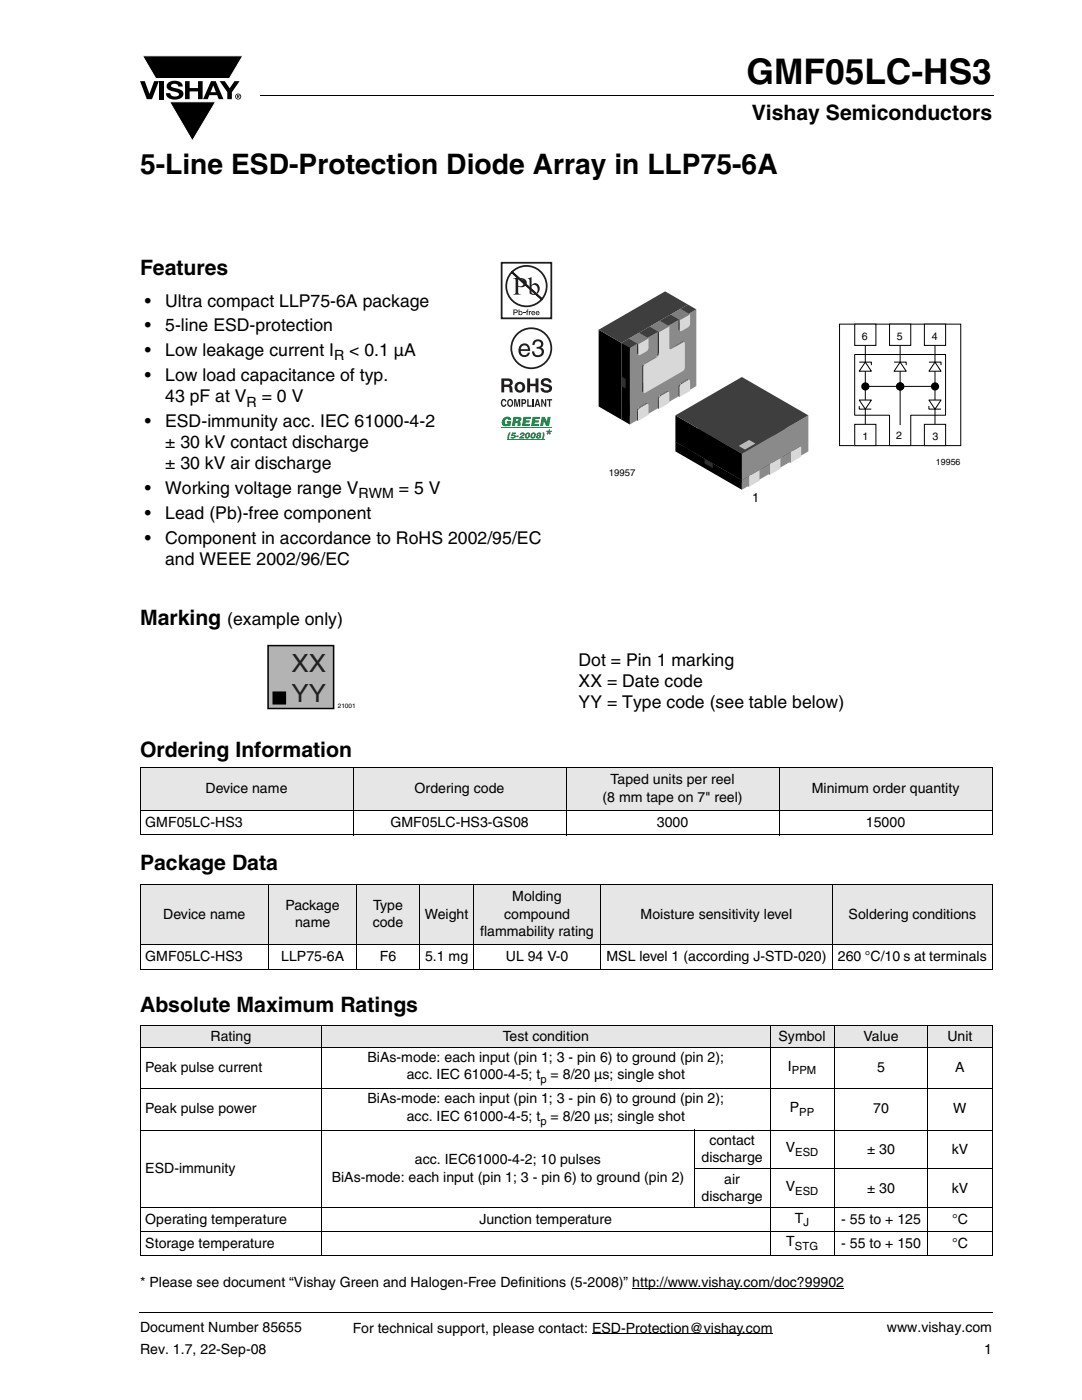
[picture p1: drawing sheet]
<svg xmlns="http://www.w3.org/2000/svg" width="216mm" height="279mm" viewBox="0 0 216 279" stroke-linecap="round" stroke-linejoin="round" font-family="sans-serif">
<defs><g id="words">
<text font-size="7" x="149" y="16.7">GMF05LC-HS3</text>
<text font-size="5.6" x="27.9" y="34.8">5-Line ESD-Protection Diode Array in LLP75-6A</text>
<g font-size="5" fill="#231f20">
<text x="58.2" y="134.1">XX</text>
<text x="58.2" y="140.1">YY</text>
</g>
<g font-size="4.2">
<text x="150" y="24">Vishay Semiconductors</text>
<text x="27.9" y="55">Features</text>
<text x="27.9" y="124.8">Marking</text>
<text x="27.9" y="151.1">Ordering Information</text>
<text x="27.9" y="173.7">Package Data</text>
<text x="27.9" y="201.9">Absolute Maximum Ratings</text>
</g>
<g font-size="3.5">
<text x="28.9" y="61.2">•</text>
<text x="33" y="61.2">Ultra compact LLP75-6A package</text>
<text x="28.9" y="66.1">•</text>
<text x="28.9" y="71.1">•</text>
<text x="33" y="66.1">5-line ESD-protection</text>
<text x="33" y="71.1">Low leakage current I</text>
<text x="69.7" y="71.1">&lt; 0.1 µA</text>
<text x="28.9" y="76">•</text>
<text x="33" y="76">Low load capacitance of typ.</text>
<text x="33" y="80.2">43 pF at V</text>
<text x="52.2" y="80.2">= 0 V</text>
<text x="28.9" y="85.2">•</text>
<text x="33" y="89.4">± 30 kV contact discharge</text>
<text x="33" y="85.2">ESD-immunity acc. IEC 61000-4-2</text>
<text x="33" y="93.7">± 30 kV air discharge</text>
<text x="28.9" y="98.6">•</text>
<text x="33" y="98.6">Working voltage range V</text>
<text x="79.6" y="98.6">= 5 V</text>
<text x="28.9" y="103.5">•</text>
<text x="33" y="103.5">Lead (Pb)-free component</text>
<text x="28.9" y="108.5">•</text>
<text x="33" y="108.5">Component in accordance to RoHS 2002/95/EC</text>
<text x="33" y="112.7">and WEEE 2002/96/EC</text>
<text x="45.3" y="124.8">(example only)</text>
<text x="115.4" y="132.8">Dot = Pin 1 marking</text>
<text x="115.4" y="137.1">XX = Date code</text>
<text x="115.4" y="141.3">YY = Type code (see table below)</text>
</g>
<g font-size="2.8">
<text x="66.7" y="71.9">R</text>
<text x="49.2" y="81.1">R</text>
<text x="71.5" y="99.5">RWM</text>
<text x="41" y="158.3">Device name</text>
<text x="82.7" y="158.3">Ordering code</text>
<text x="120.2" y="160">(8 mm tape on 7&quot; reel)</text>
<text x="121.8" y="156.5">Taped units per reel</text>
<text x="162" y="158.3">Minimum order quantity</text>
<text x="29" y="165">GMF05LC-HS3</text>
<text x="77.9" y="165">GMF05LC-HS3-GS08</text>
<text x="131.1" y="165">3000</text>
<text x="172.8" y="165">15000</text>
<text x="102.2" y="179.8">Molding</text>
<text x="32.6" y="183.3">Device name</text>
<text x="57" y="181.6">Package</text>
<text x="58.9" y="185.1">name</text>
<text x="74.4" y="185.1">code</text>
<text x="74.5" y="181.6">Type</text>
<text x="84.8" y="183.3">Weight</text>
<text x="100.6" y="183.3">compound</text>
<text x="127.8" y="183.3">Moisture sensitivity level</text>
<text x="169.3" y="183.3">Soldering conditions</text>
<text x="29" y="191.8">GMF05LC-HS3</text>
<text x="56.1" y="191.8">LLP75-6A</text>
<text x="75.8" y="191.8">F6</text>
<text x="84.8" y="191.8">5.1 mg</text>
<text x="95.8" y="186.9">flammability rating</text>
<text x="100.9" y="191.8">UL 94 V-0</text>
<text x="121" y="191.8">MSL level 1 (according J-STD-020)</text>
<text x="167.2" y="191.8">260 °C/10 s at terminals</text>
<text x="42" y="207.7">Rating</text>
<text x="100.3" y="207.7">Test condition</text>
<text x="155.3" y="207.7">Symbol</text>
<text x="172.3" y="207.7">Value</text>
<text x="189" y="207.7">Unit</text>
<text x="29" y="213.9">Peak pulse current</text>
<text x="73.3" y="211.9">BiAs-mode: each input (pin 1; 3 - pin 6) to ground (pin 2);</text>
<text x="81.2" y="215.4">acc. IEC 61000-4-5; t</text>
<text x="109.9" y="215.4">= 8/20 µs; single shot</text>
<text x="157.2" y="213.7">I</text>
<text x="175" y="213.9">5</text>
<text x="190.6" y="213.9">A</text>
<text x="73.3" y="220.2">BiAs-mode: each input (pin 1; 3 - pin 6) to ground (pin 2);</text>
<text x="157.6" y="222">P</text>
<text x="29" y="222.2">Peak pulse power</text>
<text x="81.2" y="223.7">acc. IEC 61000-4-5; t</text>
<text x="109.9" y="223.7">= 8/20 µs; single shot</text>
<text x="174.2" y="222.2">70</text>
<text x="190.2" y="222.2">W</text>
<text x="82.8" y="232.3">acc. IEC61000-4-2; 10 pulses</text>
<text x="140" y="232">discharge</text>
<text x="141.5" y="228.5">contact</text>
<text x="156.8" y="230">V</text>
<text x="173" y="230.2">± 30</text>
<text x="189.9" y="230.2">kV</text>
<text x="29" y="234.1">ESD-immunity</text>
<text x="66.2" y="235.9">BiAs-mode: each input (pin 1; 3 - pin 6) to ground (pin 2)</text>
<text x="140" y="239.8">discharge</text>
<text x="144.5" y="236.2">air</text>
<text x="156.8" y="237.7">V</text>
<text x="173" y="238">± 30</text>
<text x="189.9" y="238">kV</text>
<text x="29" y="244.2">Operating temperature</text>
<text x="95.7" y="244.2">Junction temperature</text>
<text x="158.6" y="244">T</text>
<text x="167.9" y="244.2">- 55 to + 125</text>
<text x="190" y="244.2">°C</text>
<text x="29" y="249">Storage temperature</text>
<text x="156.9" y="248.8">T</text>
<text x="167.9" y="249">- 55 to + 150</text>
<text x="190" y="249">°C</text>
<text x="27.9" y="256.9">* Please see document “Vishay Green and Halogen-Free Definitions (5-2008)” http://www.vishay.com/doc?99902</text>
<text x="27.9" y="265.9">Document Number 85655</text>
<text x="70.4" y="266">For technical support, please contact: ESD-Protection@vishay.com</text>
<text x="177" y="265.9">www.vishay.com</text>
<text x="27.9" y="270.1">Rev. 1.7, 22-Sep-08</text>
<text x="196.4" y="270.1">1</text>
</g>
<text font-size="2.5" x="150.1" y="100.2">1</text>
<g font-size="2.2">
<text x="158" y="214.4">PPM</text>
<text x="107.8" y="216.1">p</text>
<text x="107.8" y="224.4">p</text>
<text x="159.5" y="222.7">PP</text>
<text x="158.7" y="230.7">ESD</text>
<text x="158.7" y="238.4">ESD</text>
<text x="160.4" y="244.7">J</text>
<text x="158.6" y="249.4">STG</text>
</g>
<g font-size="2.1">
<text x="172" y="67.8">6</text>
<text x="179" y="67.8">5</text>
<text x="186" y="67.8">4</text>
<text x="172.1" y="87.8">1</text>
<text x="178.8" y="87.7">2</text>
<text x="186.1" y="87.8">3</text>
</g>
<text font-size="1.9" x="121.5" y="95.1">19957</text>
<text font-size="1.8" x="186.8" y="92.8">19956</text>
<text font-size="1.3" x="67.4" y="141.4">21001</text>
</g></defs>
<g fill="#000">
<path d="M27.9 16.2h1l.9 2.5 1-2.5h.9l-1.4 3.6h-1zM28.4 11.1h20.1l-2.7 4.6h-14.7zM31.9 16.2h.9v3.6h-.9zM33.6 16.5a2.1 2.1 0 0 1 2.8 .3l.1 .5h-.9a.79 .79 0 0 0-.7-.6 .79 .79 0 0 0-.8 .4l.3 .3 1 .3a1.08 1.08 0 0 1 1.2 1 1.08 1.08 0 0 1-1.1 1.1 1.73 1.73 0 0 1-2.4-1.2h.9a.96 .96 0 0 0 .8 .7 .96 .96 0 0 0 .9-.5 1.31 1.31 0 0 0-1.2-.6 1.03 1.03 0 0 1-1.1-.5 1.03 1.03 0 0 1 .2-1.2zM36.9 16.2h.9v1.4h1.7v-1.4h.9v3.6h-.9v-1.6h-1.7v1.6h-.9zM43.8 16.2h1.1l.9 1.4 1-1.4h1l-1.5 2.2v1.4h-.9v-1.4zM51.9 18.9v.2zM33.8 20.3h9.2l-4.6 7.8zM27.9 261.9v.2z"/>
<path d="M42.6 17.1l-.6 1.3h1.1zM42.1 16.2h.9l1.6 3.6h-1l-.3-.8h-1.5l-.3 .8h-1z"/>
<path d="M47.4 19v.2h.2v-.1zM47.3 18.9l.4 .1 .1 .1-.2 .2 .2 .3-.3-.3-.1 .3h-.1zM47.1 19.3a.46 .46 0 0 0 .9 0 .46 .46 0 0 0-.9 0zM46.9 19.3a.6 .6 0 0 1 1.2 0 .6 .6 0 0 1-1.2 0z"/>
</g>
<path d="M28.4 11.1h20.1l-2.7 4.6h-14.7zM33.8 20.3h9.2l-4.6 7.8z" fill="none" stroke="#fff" stroke-width=".2"/>
<path d="M51.9 19h146.4M27.9 262h170.1" fill="none" stroke="#000" stroke-width=".2"/>
<g fill="#fff">
<path d="M116.5 46.1h81v55.9h-81z"/>
<path d="M167.4 64.6h24.4v28.6h-24.4z"/>
<path d="M167.5 64.7h24.2v24.2h-24.2z"/>
</g>
<path d="M167.5 64.7h24.2v24.2h-24.2z" fill="none" stroke="#000" stroke-width=".2"/>
<path d="M170.5 70.7h18.2v12.2h-7v6h-4.2v-6h-7z" fill-rule="evenodd" fill="#fff"/>
<path d="M170.5 70.7h18.2v12.2h-7v6h-4.2v-6h-7z" fill="none" stroke="#000" stroke-width=".2"/>
<path d="M170.6 64.7h4.2v4.2h-4.2z" fill="#fff"/>
<path d="M170.6 64.7h4.2v4.2h-4.2zM172.7 68.9v15.8" fill="none" stroke="#000" stroke-width=".2"/>
<path d="M171.4 79.8h2.5l-1.2 1.9z" fill="#fff"/>
<path d="M171.4 79.8h2.5l-1.2 1.9zM172.7 77.1h6.9M171.4 81v.6h2.5" fill="none" stroke="#000" stroke-width=".2"/>
<g fill="#000">
<circle cx="172.7" cy="77.1" r=".82"/>
<circle cx="179.6" cy="77.1" r=".82"/>
</g>
<path d="M172.7 72.3l1.2 1.8h-2.5z" fill="#fff"/>
<path d="M171.4 72.3h2.5v.6M172.7 72.3l1.2 1.8h-2.5z" fill="none" stroke="#000" stroke-width=".2"/>
<path d="M170.6 84.7h4.2v4.2h-4.2z" fill="#fff"/>
<path d="M170.6 84.7h4.2v4.2h-4.2z" fill="none" stroke="#000" stroke-width=".2"/>
<path d="M177.5 64.7h4.2v4.2h-4.2z" fill="#fff"/>
<path d="M177.5 64.7h4.2v4.2h-4.2zM179.6 68.9v15.9" fill="none" stroke="#000" stroke-width=".2"/>
<path d="M179.6 72.3l1.2 1.8h-2.4z" fill="#fff"/>
<path d="M178.4 72.3h2.4v.6M179.6 72.3l1.2 1.8h-2.4z" fill="none" stroke="#000" stroke-width=".2"/>
<path d="M184.5 64.7h4.2v4.2h-4.2z" fill="#fff"/>
<path d="M184.5 64.7h4.2v4.2h-4.2zM186.6 68.9v15.8" fill="none" stroke="#000" stroke-width=".2"/>
<path d="M185.4 79.8h2.4l-1.2 1.9z" fill="#fff"/>
<path d="M185.4 79.8h2.4l-1.2 1.9zM185.4 81v.6h2.4" fill="none" stroke="#000" stroke-width=".2"/>
<path d="M186.6 72.3l1.2 1.8h-2.4z" fill="#fff"/>
<path d="M185.4 72.3h2.4v.6M186.6 72.3l1.2 1.8h-2.4z" fill="none" stroke="#000" stroke-width=".2"/>
<path d="M184.5 84.7h4.2v4.2h-4.2z" fill="#fff"/>
<path d="M179.6 77.1h7M184.5 84.7h4.2v4.2h-4.2z" fill="none" stroke="#000" stroke-width=".2"/>
<g fill="#000">
<circle cx="179.6" cy="77.1" r=".82"/>
<circle cx="186.6" cy="77.1" r=".82"/>
</g>
<path d="M119.4 58.1h41.9v42.7h-41.9z" fill="#fff"/>
<path d="M119.5 65.8l4.5 2.6v15.4l-4.5-2.7z" fill="#000"/>
<path d="M119.5 65.8l13.2-7.7 4.6 2.7-13.3 7.6z" fill="#3e3e3e"/>
<path d="M124 68.4l13.3-7.6v15.3l-13.3 7.7z" fill="#8a8a8a"/>
<path d="M135.7 74.8l1.7 .9 .1 .3-1.7-1zM135.8 75l1.7 1v1.9l-1.7-1z" fill="#000"/>
<path d="M135.7 74.7l1.7 1.1z" fill="#646464"/>
<path d="M135.7 74.7l1.7 1.1z" fill="#6c6c6c"/>
<path d="M135.6 74.7l1.8 1.1z" fill="#737373"/>
<path d="M135.6 74.7l1.8 1.1z" fill="#7a7a7a"/>
<path d="M135.5 74.7l1.9 1.1z" fill="#818181"/>
<path d="M135.5 74.8l1.9 1z" fill="#888"/>
<path d="M135.4 74.8l1.9 1z" fill="#8f8f8f"/>
<path d="M135.4 74.8l1.9 1z" fill="#969696"/>
<path d="M135.4 74.8l1.9 1z" fill="#9e9e9e"/>
<path d="M134.2 75.5l1.2-.7 1.7 .9-1.3 .8z" fill="#7f7f7f"/>
<path d="M133.8 76.2l1.6 1v1.9l-1.6-1z" fill="#2f2f2f"/>
<path d="M134.2 75.5l1.7 1.1z" fill="#9e9e9e"/>
<path d="M134.2 75.5l1.7 1.1z" fill="#a5a5a5"/>
<path d="M134.1 75.5l1.8 1.1z" fill="#acacac"/>
<path d="M134.1 75.5l1.8 1.1z" fill="#b3b3b3"/>
<path d="M134.1 75.5l1.8 1.1z" fill="#bababa"/>
<path d="M134.1 75.5l1.8 1.1z" fill="#c1c1c1"/>
<path d="M134.1 75.6l1.8 1z" fill="#c8c8c8"/>
<path d="M134.1 75.6l1.8 1z" fill="#d0d0d0"/>
<path d="M134.1 75.6l1.8 1z" fill="#d7d7d7"/>
<path d="M134.1 75.6l1.8 1.1z" fill="#dedede"/>
<path d="M134 75.6l1.9 1.1z" fill="#e2e2e2"/>
<path d="M134 75.6l1.9 1.1z" fill="#e4e4e4"/>
<path d="M134 75.6l1.9 1.1z" fill="#e2e2e2"/>
<path d="M134 75.6l1.9 1.1z" fill="#dedede"/>
<path d="M134 75.7l1.9 1z" fill="#d7d7d7"/>
<path d="M134 75.7l1.9 1z" fill="#d0d0d0"/>
<path d="M134 75.7l1.8 1.1z" fill="#c8c8c8"/>
<path d="M134 75.7l1.8 1.1z" fill="#c1c1c1"/>
<path d="M134 75.7l1.8 1.1z" fill="#bababa"/>
<path d="M134 75.7l1.8 1.1z" fill="#b3b3b3"/>
<path d="M133.9 75.7l1.9 1.1z" fill="#acacac"/>
<path d="M133.9 75.7l1.9 1.1z" fill="#a5a5a5"/>
<path d="M133.9 75.7l1.9 1.1z" fill="#9e9e9e"/>
<path d="M133.9 75.7l1.9 1.1z" fill="#969696"/>
<path d="M133.9 75.7l1.9 1.1z" fill="#8f8f8f"/>
<path d="M133.9 75.7l1.9 1.1z" fill="#888"/>
<path d="M133.9 75.8l1.9 1z" fill="#818181"/>
<path d="M133.9 75.8l1.9 1z" fill="#7a7a7a"/>
<path d="M133.9 75.8l1.9 1.1z" fill="#737373"/>
<path d="M133.9 75.8l1.9 1.1z" fill="#6c6c6c"/>
<path d="M133.9 75.8l1.8 1.1z" fill="#646464"/>
<path d="M133.9 75.8l1.8 1.1z" fill="#5d5d5d"/>
<path d="M133.9 75.8l1.8 1.1z" fill="#565656"/>
<path d="M133.9 75.9l1.8 1.1z" fill="#4f4f4f"/>
<path d="M133.8 75.9l1.9 1.1z" fill="#484848"/>
<path d="M133.8 75.9l1.9 1.1z" fill="#414141"/>
<path d="M133.8 76l1.9 1.1z" fill="#3a3a3a"/>
<path d="M133.8 76l1.9 1.1-.1 .1-1.8-1z" fill="#323232"/>
<path d="M131.6 77.2l1.6 .9 .1 .3-1.6-1zM131.7 77.4l1.6 1v1.9l-1.6-1z" fill="#000"/>
<path d="M131.5 77.1l1.8 1.1z" fill="#646464"/>
<path d="M131.5 77.1l1.8 1.1z" fill="#6c6c6c"/>
<path d="M131.5 77.1l1.8 1.1z" fill="#737373"/>
<path d="M131.4 77.1l1.9 1.1z" fill="#7a7a7a"/>
<path d="M131.4 77.1l1.9 1.1z" fill="#818181"/>
<path d="M131.3 77.2l1.9 1z" fill="#888"/>
<path d="M131.3 77.2l1.9 1z" fill="#8f8f8f"/>
<path d="M131.3 77.2l1.9 1z" fill="#969696"/>
<g fill="#9e9e9e">
<path d="M131.3 77.2l1.8 1z"/>
<path d="M130 77.9l1.7 1.1z"/>
</g>
<path d="M130 77.9l1.7 1.1z" fill="#a5a5a5"/>
<path d="M130 77.9l1.7 1.1z" fill="#acacac"/>
<path d="M130 77.9l1.7 1.1z" fill="#b3b3b3"/>
<path d="M130 77.9l1.7 1.1z" fill="#bababa"/>
<path d="M130 77.9l1.7 1.1z" fill="#c1c1c1"/>
<path d="M130 77.9l1.7 1.1z" fill="#c8c8c8"/>
<path d="M129.9 78l1.8 1z" fill="#d0d0d0"/>
<path d="M129.9 78l1.8 1z" fill="#d7d7d7"/>
<path d="M129.9 78l1.8 1.1z" fill="#dedede"/>
<path d="M129.9 78l1.8 1.1z" fill="#e2e2e2"/>
<path d="M129.9 78l1.8 1.1z" fill="#e4e4e4"/>
<path d="M129.9 78l1.8 1.1z" fill="#e2e2e2"/>
<path d="M129.9 78l1.8 1.1z" fill="#dedede"/>
<path d="M129.9 78l1.8 1.1z" fill="#d7d7d7"/>
<path d="M129.8 78.1l1.9 1z" fill="#d0d0d0"/>
<path d="M129.8 78.1l1.9 1z" fill="#c8c8c8"/>
<path d="M129.8 78.1l1.9 1.1z" fill="#c1c1c1"/>
<path d="M129.8 78.1l1.9 1.1z" fill="#bababa"/>
<path d="M129.8 78.1l1.9 1.1z" fill="#b3b3b3"/>
<path d="M129.8 78.1l1.9 1.1z" fill="#acacac"/>
<path d="M129.8 78.1l1.9 1.1z" fill="#a5a5a5"/>
<path d="M129.8 78.1l1.9 1.1z" fill="#9e9e9e"/>
<path d="M129.8 78.1l1.9 1.1z" fill="#969696"/>
<path d="M129.8 78.1l1.8 1.1z" fill="#8f8f8f"/>
<path d="M129.8 78.1l1.8 1.1z" fill="#888"/>
<path d="M129.8 78.2l1.8 1z" fill="#818181"/>
<path d="M129.8 78.2l1.8 1z" fill="#7a7a7a"/>
<path d="M129.8 78.2l1.8 1z" fill="#737373"/>
<path d="M129.8 78.2l1.8 1.1z" fill="#6c6c6c"/>
<path d="M129.7 78.2l1.9 1.1z" fill="#646464"/>
<path d="M129.7 78.2l1.9 1.1z" fill="#5d5d5d"/>
<path d="M129.7 78.2l1.9 1.1z" fill="#565656"/>
<path d="M129.7 78.2l1.9 1.2z" fill="#4f4f4f"/>
<path d="M129.7 78.3l1.8 1.1z" fill="#484848"/>
<path d="M129.7 78.3l1.8 1.1z" fill="#414141"/>
<path d="M129.7 78.4l1.8 1.1z" fill="#3a3a3a"/>
<path d="M129.6 78.4l1.9 1.1v.1l-1.9-1z" fill="#323232"/>
<path d="M130 77.9l1.3-.7 1.6 .9-1.2 .8z" fill="#7f7f7f"/>
<path d="M129.6 78.6l1.7 1v1.9l-1.7-1z" fill="#2f2f2f"/>
<path d="M131.4 79.6v2" fill="none" stroke="#2f2f2f" stroke-width=".21"/>
<path d="M127.4 79.5l1.7 1 .1 .3-1.7-1zM127.5 79.8l1.7 1v1.9l-1.7-1zM134.7 67.2l1.6 1 .2 .2-1.7-.9zM134.8 67.5l1.7 .9v4.8l-1.7-.9z" fill="#000"/>
<path d="M134.7 67.2l1.7 1.1z" fill="#646464"/>
<path d="M134.6 67.2l1.8 1.1z" fill="#6c6c6c"/>
<path d="M134.6 67.2l1.8 1.1z" fill="#737373"/>
<path d="M134.5 67.2l1.9 1.1z" fill="#7a7a7a"/>
<path d="M134.5 67.2l1.9 1.1z" fill="#818181"/>
<path d="M134.4 67.2l2 1.1z" fill="#888"/>
<path d="M134.4 67.2l1.9 1.1z" fill="#8f8f8f"/>
<path d="M134.4 67.2l1.9 1.1z" fill="#969696"/>
<path d="M134.4 67.2l1.9 1.1z" fill="#9e9e9e"/>
<path d="M127.4 79.5l1.7 1.1z" fill="#646464"/>
<path d="M127.4 79.5l1.7 1.1z" fill="#6c6c6c"/>
<path d="M127.3 79.5l1.8 1.1z" fill="#737373"/>
<path d="M127.3 79.5l1.8 1.1z" fill="#7a7a7a"/>
<path d="M127.2 79.5l1.9 1.1z" fill="#818181"/>
<path d="M127.2 79.5l1.9 1.1z" fill="#888"/>
<path d="M127.2 79.6l1.9 1z" fill="#8f8f8f"/>
<path d="M127.1 79.6l1.9 1z" fill="#969696"/>
<path d="M127.1 79.6l1.9 1z" fill="#9e9e9e"/>
<path d="M125.9 80.3l1.2-.7 1.7 .9-1.3 .7z" fill="#7f7f7f"/>
<path d="M125.5 81l1.6 1v1.9l-1.6-1z" fill="#2f2f2f"/>
<path d="M125.9 80.3l1.7 1.1z" fill="#9e9e9e"/>
<path d="M125.9 80.3l1.7 1.1z" fill="#a5a5a5"/>
<path d="M125.8 80.3l1.8 1.1z" fill="#acacac"/>
<path d="M125.8 80.3l1.8 1.1z" fill="#b3b3b3"/>
<path d="M125.8 80.3l1.8 1.1z" fill="#bababa"/>
<path d="M125.8 80.3l1.8 1.1z" fill="#c1c1c1"/>
<path d="M125.8 80.3l1.8 1.1z" fill="#c8c8c8"/>
<path d="M125.8 80.3l1.8 1.1z" fill="#d0d0d0"/>
<path d="M125.8 80.4l1.8 1z" fill="#d7d7d7"/>
<path d="M125.8 80.4l1.8 1z" fill="#dedede"/>
<path d="M125.8 80.4l1.8 1.1z" fill="#e2e2e2"/>
<path d="M125.7 80.4l1.9 1.1z" fill="#e4e4e4"/>
<path d="M125.7 80.4l1.9 1.1z" fill="#e2e2e2"/>
<path d="M125.7 80.4l1.9 1.1z" fill="#dedede"/>
<path d="M125.7 80.4l1.9 1.1z" fill="#d7d7d7"/>
<path d="M125.7 80.5l1.9 1z" fill="#d0d0d0"/>
<path d="M125.7 80.5l1.9 1z" fill="#c8c8c8"/>
<path d="M125.7 80.5l1.8 1z" fill="#c1c1c1"/>
<path d="M125.7 80.5l1.8 1.1z" fill="#bababa"/>
<path d="M125.7 80.5l1.8 1.1z" fill="#b3b3b3"/>
<path d="M125.7 80.5l1.8 1.1z" fill="#acacac"/>
<path d="M125.7 80.5l1.8 1.1z" fill="#a5a5a5"/>
<path d="M125.6 80.5l1.9 1.1z" fill="#9e9e9e"/>
<path d="M125.6 80.5l1.9 1.1z" fill="#969696"/>
<path d="M125.6 80.5l1.9 1.1z" fill="#8f8f8f"/>
<path d="M125.6 80.5l1.9 1.1z" fill="#888"/>
<path d="M125.6 80.5l1.9 1.1z" fill="#818181"/>
<path d="M125.6 80.6l1.9 1z" fill="#7a7a7a"/>
<path d="M125.6 80.6l1.9 1z" fill="#737373"/>
<path d="M125.6 80.6l1.9 1.1z" fill="#6c6c6c"/>
<path d="M125.6 80.6l1.9 1.1z" fill="#646464"/>
<path d="M125.6 80.6l1.9 1.1z" fill="#5d5d5d"/>
<path d="M125.6 80.6l1.8 1.1z" fill="#565656"/>
<path d="M125.6 80.6l1.8 1.1z" fill="#4f4f4f"/>
<path d="M125.6 80.7l1.8 1.1z" fill="#484848"/>
<path d="M125.5 80.7l1.9 1.1z" fill="#414141"/>
<path d="M125.5 80.8l1.9 1.1z" fill="#3a3a3a"/>
<path d="M125.5 80.8l1.9 1.1-.1 .1-1.8-1z" fill="#323232"/>
<path d="M135.8 63.5l1.7 1v.2l-1.7-1z" fill="#000"/>
<path d="M135.8 63.7l1.6 1z" fill="#030303"/>
<path d="M135.8 63.8l1.6 1z" fill="#090909"/>
<path d="M135.8 63.8l1.6 1z" fill="#0f0f0f"/>
<path d="M135.7 63.9l1.7 1z" fill="#151515"/>
<path d="M135.7 63.9l1.7 1z" fill="#1b1b1b"/>
<path d="M135.7 63.9l1.7 1z" fill="#212121"/>
<path d="M135.7 63.9l1.7 1z" fill="#272727"/>
<path d="M135.7 64l1.7 .9z" fill="#2d2d2d"/>
<path d="M135.7 64l1.6 .9z" fill="#343434"/>
<path d="M135.7 64l1.6 .9z" fill="#3a3a3a"/>
<path d="M135.7 64l1.6 1z" fill="#404040"/>
<path d="M135.7 64l1.6 1z" fill="#464646"/>
<path d="M135.7 64l1.6 1z" fill="#4c4c4c"/>
<path d="M135.7 64l1.6 1z" fill="#525252"/>
<path d="M135.7 64l1.6 1z" fill="#585858"/>
<path d="M135.7 64l1.6 1z" fill="#5e5e5e"/>
<path d="M135.6 64l1.7 1z" fill="#646464"/>
<path d="M135.6 64.1l1.7 .9z" fill="#6b6b6b"/>
<path d="M135.6 64.1l1.7 .9z" fill="#717171"/>
<path d="M135.6 64.1l1.7 .9z" fill="#777"/>
<path d="M135.6 64.1l1.7 .9z" fill="#7d7d7d"/>
<path d="M135.6 64.1l1.7 .9z" fill="#838383"/>
<path d="M135.6 64.1l1.7 1z" fill="#898989"/>
<path d="M135.6 64.1l1.7 1z" fill="#8f8f8f"/>
<path d="M135.5 64.2l1.7 .9z" fill="#a0a0a0"/>
<path d="M135.5 64.2l1.7 .9z" fill="#a6a6a6"/>
<path d="M135.5 64.2l1.7 .9z" fill="#a0a0a0"/>
<path d="M135.5 64.2l1.7 .9z" fill="#8f8f8f"/>
<path d="M135.5 64.2l1.7 .9z" fill="#898989"/>
<path d="M135.5 64.2l1.7 1z" fill="#838383"/>
<path d="M135.5 64.2l1.6 1z" fill="#7d7d7d"/>
<path d="M135.5 64.2l1.6 1z" fill="#777"/>
<path d="M135.5 64.2l1.6 1z" fill="#717171"/>
<path d="M135.4 64.2l1.7 1z" fill="#6b6b6b"/>
<path d="M135.4 64.2l1.7 1z" fill="#646464"/>
<path d="M135.4 64.3l1.7 .9z" fill="#5e5e5e"/>
<path d="M135.4 64.3l1.7 .9z" fill="#585858"/>
<path d="M134.2 65l1.2-.7 1.7 .9-1.3 .7z" fill="#3e3e3e"/>
<path d="M132.1 68.6l2.3-1.4 1.6 1-2.2 1.3z" fill="#7f7f7f"/>
<path d="M126.9 77.3l7.5-4.3 1.6 .9-7.4 4.4z" fill="#3e3e3e"/>
<path d="M134.2 65l1.6 .9z" fill="#585858"/>
<path d="M134.1 65l1.7 .9z" fill="#525252"/>
<path d="M134.1 65l1.7 .9z" fill="#4c4c4c"/>
<path d="M134.1 65l1.7 1z" fill="#464646"/>
<path d="M134 65l1.7 1z" fill="#404040"/>
<path d="M134 65l1.7 1z" fill="#3a3a3a"/>
<path d="M133.9 65l1.7 1z" fill="#343434"/>
<path d="M133.9 65l1.7 1z" fill="#2d2d2d"/>
<path d="M133.9 65l1.7 1z" fill="#272727"/>
<path d="M132.1 68.6l1.7 1z" fill="#9e9e9e"/>
<path d="M132.1 68.6l1.7 1z" fill="#969696"/>
<path d="M132 68.6l1.8 1z" fill="#8f8f8f"/>
<path d="M132 68.6l1.8 1z" fill="#888"/>
<path d="M131.9 68.6l1.9 1z" fill="#818181"/>
<path d="M131.9 68.6l1.9 1z" fill="#7a7a7a"/>
<path d="M131.9 68.6l1.9 1z" fill="#737373"/>
<path d="M131.8 68.6l1.9 1z" fill="#6c6c6c"/>
<path d="M131.8 68.6l1.9 1z" fill="#646464"/>
<path d="M126.9 77.3l1.7 1z" fill="#585858"/>
<path d="M126.9 77.3l1.7 1z" fill="#525252"/>
<path d="M126.9 77.3l1.6 1z" fill="#4c4c4c"/>
<path d="M126.8 77.3l1.7 1z" fill="#464646"/>
<path d="M126.8 77.4l1.7 .9z" fill="#404040"/>
<path d="M126.7 77.4l1.7 .9z" fill="#3a3a3a"/>
<path d="M126.7 77.3l1.7 1z" fill="#343434"/>
<path d="M126.6 77.3l1.7 1z" fill="#2d2d2d"/>
<path d="M126.6 77.3l1.7 1z" fill="#272727"/>
<path d="M133.8 64.7l1.8 1.1v.2l-1.7-1z" fill="#323232"/>
<path d="M131.7 68.3l1.6 1 .2 .2-1.7-.9z" fill="#000"/>
<path d="M126.5 77.1l1.8 1v.2l-1.7-1z" fill="#323232"/>
<path d="M135.8 61.6l1.7 1v1.9l-1.7-1z" fill="#000"/>
<path d="M133.8 62.8l2-1.2 1.9 1.1-2.1 1.2z" fill="#7f7f7f"/>
<path d="M133.8 62.8l1.6 1v1.9l-1.6-1z" fill="#2f2f2f"/>
<path d="M129.6 69.5l1.7 1.1v.2l-1.7-1.1z" fill="#323232"/>
<path d="M129.6 69.7l1.7 1.1z" fill="#3a3a3a"/>
<path d="M129.6 69.8l1.7 1.1z" fill="#414141"/>
<path d="M129.5 69.8l1.8 1.1z" fill="#484848"/>
<path d="M129.5 69.9l1.8 1.1z" fill="#4f4f4f"/>
<path d="M129.5 69.9l1.8 1.1z" fill="#565656"/>
<path d="M129.5 69.9l1.8 1.1z" fill="#5d5d5d"/>
<path d="M129.5 69.9l1.8 1.1z" fill="#646464"/>
<path d="M129.5 69.9l1.8 1.1z" fill="#6c6c6c"/>
<path d="M129.5 70l1.8 1z" fill="#737373"/>
<path d="M129.5 70l1.8 1.1z" fill="#7a7a7a"/>
<path d="M129.5 70l1.8 1.1z" fill="#818181"/>
<path d="M129.5 70l1.8 1.1z" fill="#888"/>
<path d="M129.4 70l1.9 1.1z" fill="#8f8f8f"/>
<path d="M129.4 70l1.9 1.1z" fill="#969696"/>
<path d="M129.4 70l1.9 1.1z" fill="#9e9e9e"/>
<path d="M129.4 70l1.9 1.1z" fill="#a5a5a5"/>
<path d="M129.4 70l1.9 1.1z" fill="#acacac"/>
<path d="M129.4 70l1.9 1.1z" fill="#b3b3b3"/>
<path d="M129.4 70.1l1.9 1z" fill="#bababa"/>
<path d="M129.4 70.1l1.9 1z" fill="#c1c1c1"/>
<path d="M129.4 70.1l1.9 1z" fill="#c8c8c8"/>
<path d="M129.4 70.1l1.9 1z" fill="#d0d0d0"/>
<path d="M129.4 70.1l1.9 1.1z" fill="#d7d7d7"/>
<path d="M129.4 70.1l1.8 1.1z" fill="#dedede"/>
<path d="M129.4 70.1l1.8 1.1z" fill="#e2e2e2"/>
<path d="M129.3 70.1l1.9 1.1z" fill="#e4e4e4"/>
<path d="M129.3 70.2l1.9 1z" fill="#e2e2e2"/>
<path d="M129.3 70.2l1.9 1z" fill="#dedede"/>
<path d="M129.3 70.2l1.9 1z" fill="#d7d7d7"/>
<path d="M129.3 70.2l1.8 1z" fill="#d0d0d0"/>
<path d="M129.3 70.2l1.8 1z" fill="#c8c8c8"/>
<path d="M129.3 70.2l1.8 1z" fill="#c1c1c1"/>
<path d="M129.2 70.2l1.9 1z" fill="#bababa"/>
<path d="M129.2 70.2l1.9 1z" fill="#b3b3b3"/>
<path d="M129.2 70.2l1.9 1z" fill="#acacac"/>
<path d="M129.2 70.2l1.9 1z" fill="#a5a5a5"/>
<path d="M129.2 70.2l1.9 1z" fill="#9e9e9e"/>
<path d="M126.9 71.6l2.3-1.4 1.7 1-2.3 1.3z" fill="#7f7f7f"/>
<path d="M126.5 72.3l1.7 .9v4.8l-1.7-.9z" fill="#2f2f2f"/>
<path d="M126.9 71.6l1.7 1z" fill="#9e9e9e"/>
<path d="M126.9 71.6l1.7 1z" fill="#a5a5a5"/>
<path d="M126.9 71.6l1.7 1.1z" fill="#acacac"/>
<path d="M126.9 71.6l1.7 1.1z" fill="#b3b3b3"/>
<path d="M126.9 71.6l1.7 1.1z" fill="#bababa"/>
<path d="M126.9 71.6l1.7 1.1z" fill="#c1c1c1"/>
<path d="M126.8 71.6l1.8 1.1z" fill="#c8c8c8"/>
<path d="M126.8 71.6l1.8 1.1z" fill="#d0d0d0"/>
<path d="M126.8 71.6l1.8 1.1z" fill="#d7d7d7"/>
<path d="M126.8 71.6l1.8 1.1z" fill="#dedede"/>
<path d="M126.8 71.7l1.8 1z" fill="#e2e2e2"/>
<path d="M126.8 71.7l1.8 1z" fill="#e4e4e4"/>
<path d="M126.8 71.7l1.8 1.1z" fill="#e2e2e2"/>
<path d="M126.7 71.7l1.9 1.1z" fill="#dedede"/>
<path d="M126.7 71.7l1.9 1.1z" fill="#d7d7d7"/>
<path d="M126.7 71.7l1.9 1.1z" fill="#d0d0d0"/>
<path d="M126.7 71.7l1.9 1.1z" fill="#c8c8c8"/>
<path d="M126.7 71.7l1.9 1.1z" fill="#c1c1c1"/>
<path d="M126.7 71.7l1.9 1.1z" fill="#bababa"/>
<path d="M126.7 71.8l1.9 1z" fill="#b3b3b3"/>
<path d="M126.7 71.8l1.9 1z" fill="#acacac"/>
<path d="M126.7 71.8l1.9 1z" fill="#a5a5a5"/>
<path d="M126.7 71.8l1.9 1z" fill="#9e9e9e"/>
<path d="M126.7 71.8l1.8 1.1z" fill="#969696"/>
<path d="M126.7 71.8l1.8 1.1z" fill="#8f8f8f"/>
<path d="M126.7 71.8l1.8 1.1z" fill="#888"/>
<path d="M126.7 71.8l1.8 1.1z" fill="#818181"/>
<path d="M126.7 71.8l1.8 1.1z" fill="#7a7a7a"/>
<path d="M126.6 71.8l1.9 1.1z" fill="#737373"/>
<path d="M126.6 71.8l1.9 1.1z" fill="#6c6c6c"/>
<path d="M126.6 71.9l1.9 1z" fill="#646464"/>
<path d="M126.6 71.9l1.9 1z" fill="#5d5d5d"/>
<path d="M126.6 71.9l1.9 1.1z" fill="#565656"/>
<path d="M126.6 71.9l1.9 1.1z" fill="#4f4f4f"/>
<path d="M126.6 71.9l1.8 1.2z" fill="#484848"/>
<path d="M126.6 72l1.8 1.1z" fill="#414141"/>
<path d="M126.6 72l1.8 1.2z" fill="#3a3a3a"/>
<path d="M126.5 72.1l1.9 1.1v.1l-1.9-1z" fill="#323232"/>
<path d="M128.6 72.5l2.3-1.3 .2 .1-2.3 1.3z" fill="#7f7f7f"/>
<path d="M129.6 65.2l1.7 1v4.3l-1.7-1z" fill="#2f2f2f"/>
<path d="M125.9 69.8l1.2-.8 1.7 1-1.3 .7z" fill="#3e3e3e"/>
<path d="M125.9 69.8l1.6 .9z" fill="#585858"/>
<path d="M125.9 69.8l1.6 .9z" fill="#525252"/>
<path d="M125.8 69.8l1.7 .9z" fill="#4c4c4c"/>
<path d="M125.8 69.8l1.7 .9z" fill="#464646"/>
<path d="M125.7 69.8l1.7 1z" fill="#404040"/>
<path d="M125.7 69.8l1.7 1z" fill="#3a3a3a"/>
<path d="M125.6 69.8l1.7 1z" fill="#343434"/>
<path d="M125.6 69.8l1.7 1z" fill="#2d2d2d"/>
<path d="M125.6 69.8l1.7 1z" fill="#272727"/>
<path d="M125.5 69.5l1.8 1.1v.2l-1.7-1z" fill="#323232"/>
<path d="M125.5 67.6l1.6 1v1.9l-1.6-1z" fill="#2f2f2f"/>
<path d="M125.7 69.4l1.4-.8v1.9l.2 .3 .2-.1 1.3-.7 .3-.4 .1-2.2 2.1-1.2-.1 4.6-.3 .4-2.3 1.3-.4 .5v5v.2l.4 .1 7.6-4.5 .3-.6-.1-5h-.4l-2.2 1.3h-.4l-.1-4.5 2.1-1.2 .1 2.1h.3l1.3-.7 .4-.7v-1.9l1.4-.9v15.4l-1.4 .8-.1-2.1-.3-.1-1.3 .8-.4 .7v1.9l-2.1 1.2v-2.1l-.4-.1-1.2 .8-.4 .7v1.9l-2.1 1.2-.1-2.1-.3-.1-1.3 .7-.4 .8v1.9l-1.4 .8z" fill="#8a8a8a"/>
<path d="M137 75.6l.6 .2z" fill="#646464"/>
<path d="M137 75.6l.6 .2z" fill="#6c6c6c"/>
<path d="M137 75.6l.5 .2z" fill="#737373"/>
<path d="M137 75.6l.5 .2z" fill="#7a7a7a"/>
<path d="M137 75.6l.4 .2z" fill="#818181"/>
<path d="M137 75.6l.4 .2z" fill="#888"/>
<path d="M137 75.6l.3 .2z" fill="#8f8f8f"/>
<path d="M137 75.6l.3 .2z" fill="#969696"/>
<path d="M137 75.6l.3 .3z" fill="#9e9e9e"/>
<path d="M135.8 76.5l1.3-.8 .2 .2-1.3 .7z" fill="#7f7f7f"/>
<path d="M135.5 77.2v2" fill="none" stroke="#2f2f2f" stroke-width=".21"/>
<path d="M135.8 76.8l1.5-.9h.3l.1 2.1-2.1 1.2v-1.9z" fill="#d8d8d8"/>
<path d="M135.4 76.4l.6 .2z" fill="#9e9e9e"/>
<path d="M135.4 76.4l.6 .2z" fill="#a5a5a5"/>
<path d="M135.4 76.4l.6 .2z" fill="#acacac"/>
<path d="M135.4 76.4l.6 .2z" fill="#b3b3b3"/>
<path d="M135.4 76.4l.6 .2z" fill="#bababa"/>
<path d="M135.4 76.4l.6 .2z" fill="#c1c1c1"/>
<path d="M135.4 76.4l.6 .2z" fill="#c8c8c8"/>
<path d="M135.4 76.4l.6 .2z" fill="#d0d0d0"/>
<path d="M135.4 76.4l.6 .2z" fill="#d7d7d7"/>
<path d="M135.4 76.4l.5 .2z" fill="#dedede"/>
<path d="M135.4 76.4l.5 .3z" fill="#e2e2e2"/>
<path d="M135.4 76.4l.5 .3z" fill="#e4e4e4"/>
<path d="M135.4 76.4l.5 .3z" fill="#e2e2e2"/>
<path d="M135.4 76.4l.5 .3z" fill="#dedede"/>
<path d="M135.4 76.4l.5 .3z" fill="#d7d7d7"/>
<path d="M135.4 76.4l.5 .3z" fill="#d0d0d0"/>
<path d="M135.4 76.4l.4 .4z" fill="#c8c8c8"/>
<path d="M135.4 76.4l.4 .4z" fill="#c1c1c1"/>
<path d="M135.4 76.4l.4 .4z" fill="#bababa"/>
<path d="M135.4 76.4l.4 .4z" fill="#b3b3b3"/>
<path d="M135.4 76.4l.4 .4z" fill="#acacac"/>
<path d="M135.4 76.4l.4 .4z" fill="#a5a5a5"/>
<path d="M135.4 76.4l.4 .4z" fill="#9e9e9e"/>
<path d="M135.4 76.4l.4 .4z" fill="#969696"/>
<path d="M135.4 76.4l.4 .4z" fill="#8f8f8f"/>
<path d="M135.4 76.4l.4 .4z" fill="#888"/>
<path d="M135.4 76.4l.4 .4z" fill="#818181"/>
<path d="M135.4 76.4l.4 .5z" fill="#7a7a7a"/>
<path d="M135.4 76.4l.4 .5z" fill="#737373"/>
<path d="M135.4 76.4l.4 .5z" fill="#6c6c6c"/>
<path d="M135.4 76.4l.3 .5z" fill="#646464"/>
<path d="M135.4 76.4l.3 .5z" fill="#5d5d5d"/>
<path d="M135.4 76.4l.3 .5z" fill="#565656"/>
<path d="M135.4 76.4l.3 .6z" fill="#4f4f4f"/>
<path d="M135.4 76.4l.3 .6z" fill="#484848"/>
<path d="M135.4 76.4l.3 .6z" fill="#414141"/>
<path d="M135.4 76.4l.3 .7z" fill="#3a3a3a"/>
<path d="M135.4 76.4l.2 .9z" fill="#323232"/>
<path d="M134.8 72.3l1.7 .9-.1 .2-1.6-.9z" fill="#000"/>
<path d="M134.8 72.5l1.6 1z" fill="#030303"/>
<path d="M134.7 72.5l1.7 1z" fill="#090909"/>
<path d="M134.7 72.6l1.7 1z" fill="#0f0f0f"/>
<path d="M134.7 72.6l1.7 1z" fill="#151515"/>
<path d="M134.7 72.6l1.7 1z" fill="#1b1b1b"/>
<path d="M134.7 72.7l1.6 .9z" fill="#212121"/>
<path d="M134.7 72.7l1.6 1z" fill="#272727"/>
<path d="M134.7 72.7l1.6 1z" fill="#2d2d2d"/>
<path d="M134.7 72.7l1.6 1z" fill="#343434"/>
<path d="M134.6 72.7l1.7 1z" fill="#3a3a3a"/>
<path d="M134.6 72.7l1.7 1z" fill="#404040"/>
<path d="M134.6 72.7l1.7 1z" fill="#464646"/>
<path d="M134.6 72.7l1.7 1z" fill="#4c4c4c"/>
<path d="M134.6 72.8l1.7 .9z" fill="#525252"/>
<path d="M134.6 72.8l1.7 .9z" fill="#585858"/>
<path d="M134.6 72.8l1.7 .9z" fill="#5e5e5e"/>
<path d="M134.6 72.8l1.7 .9z" fill="#646464"/>
<path d="M134.6 72.8l1.7 .9z" fill="#6b6b6b"/>
<path d="M134.6 72.8l1.7 1z" fill="#717171"/>
<path d="M134.6 72.8l1.6 1z" fill="#777"/>
<path d="M134.6 72.8l1.6 1z" fill="#7d7d7d"/>
<path d="M134.6 72.8l1.6 1z" fill="#838383"/>
<path d="M134.6 72.8l1.6 1z" fill="#898989"/>
<path d="M134.6 72.8l1.6 1z" fill="#8f8f8f"/>
<path d="M134.5 72.9l1.7 .9z" fill="#a0a0a0"/>
<path d="M134.5 72.9l1.7 .9z" fill="#a6a6a6"/>
<path d="M134.5 72.9l1.7 .9z" fill="#a0a0a0"/>
<path d="M134.5 72.9l1.7 1z" fill="#8f8f8f"/>
<path d="M134.5 72.9l1.6 1z" fill="#898989"/>
<path d="M134.5 72.9l1.6 1z" fill="#838383"/>
<path d="M134.4 73l1.7 .9z" fill="#7d7d7d"/>
<path d="M134.4 73l1.7 .9z" fill="#777"/>
<path d="M134.4 73l1.7 .9z" fill="#717171"/>
<path d="M134.4 73l1.7 .9z" fill="#6b6b6b"/>
<path d="M134.4 73l1.7 .9z" fill="#646464"/>
<path d="M134.4 73l1.7 .9z" fill="#5e5e5e"/>
<path d="M134.4 73l1.6 .9z" fill="#585858"/>
<path d="M132.9 78l.5 .2z" fill="#646464"/>
<path d="M132.9 78l.5 .2z" fill="#6c6c6c"/>
<path d="M132.9 78l.5 .2z" fill="#737373"/>
<path d="M132.9 78l.4 .2z" fill="#7a7a7a"/>
<path d="M132.9 78l.4 .2z" fill="#818181"/>
<path d="M132.9 78l.3 .2z" fill="#888"/>
<path d="M132.9 78l.3 .2z" fill="#8f8f8f"/>
<path d="M132.9 78l.3 .2z" fill="#969696"/>
<path d="M132.9 78l.2 .2z" fill="#9e9e9e"/>
<path d="M131.7 78.9l1.2-.8 .2 .2-1.2 .7z" fill="#7f7f7f"/>
<path d="M131.7 79.2l1.4-.9h.4l.1 2.1-2.1 1.2v-1.9z" fill="#d8d8d8"/>
<path d="M131.2 78.8l.7 .2z" fill="#9e9e9e"/>
<path d="M131.2 78.8l.7 .2z" fill="#a5a5a5"/>
<path d="M131.2 78.8l.7 .2z" fill="#acacac"/>
<path d="M131.2 78.8l.7 .2z" fill="#b3b3b3"/>
<path d="M131.2 78.8l.7 .2z" fill="#bababa"/>
<path d="M131.2 78.8l.6 .2z" fill="#c1c1c1"/>
<path d="M131.2 78.8l.6 .2z" fill="#c8c8c8"/>
<path d="M131.2 78.8l.6 .2z" fill="#d0d0d0"/>
<path d="M131.2 78.8l.6 .2z" fill="#d7d7d7"/>
<path d="M131.2 78.8l.6 .2z" fill="#dedede"/>
<path d="M131.2 78.8l.6 .3z" fill="#e2e2e2"/>
<path d="M131.2 78.8l.6 .3z" fill="#e4e4e4"/>
<path d="M131.2 78.8l.6 .3z" fill="#e2e2e2"/>
<path d="M131.2 78.8l.5 .3z" fill="#dedede"/>
<path d="M131.2 78.8l.5 .3z" fill="#d7d7d7"/>
<path d="M131.2 78.8l.5 .3z" fill="#d0d0d0"/>
<path d="M131.2 78.8l.5 .4z" fill="#c8c8c8"/>
<path d="M131.2 78.8l.5 .4z" fill="#c1c1c1"/>
<path d="M131.2 78.8l.5 .4z" fill="#bababa"/>
<path d="M131.2 78.8l.5 .4z" fill="#b3b3b3"/>
<path d="M131.2 78.8l.5 .4z" fill="#acacac"/>
<path d="M131.2 78.8l.5 .4z" fill="#a5a5a5"/>
<path d="M131.2 78.8l.5 .4z" fill="#9e9e9e"/>
<path d="M131.2 78.8l.4 .4z" fill="#969696"/>
<path d="M131.2 78.8l.4 .4z" fill="#8f8f8f"/>
<path d="M131.2 78.8l.4 .4z" fill="#888"/>
<path d="M131.2 78.8l.4 .4z" fill="#818181"/>
<path d="M131.2 78.8l.4 .4z" fill="#7a7a7a"/>
<path d="M131.2 78.8l.4 .5z" fill="#737373"/>
<path d="M131.2 78.8l.4 .5z" fill="#6c6c6c"/>
<path d="M131.2 78.8l.4 .5z" fill="#646464"/>
<path d="M131.2 78.8l.4 .5z" fill="#5d5d5d"/>
<path d="M131.2 78.8l.4 .5z" fill="#565656"/>
<path d="M131.2 78.8l.4 .6z" fill="#4f4f4f"/>
<path d="M131.2 78.8l.3 .6z" fill="#484848"/>
<path d="M131.2 78.8l.3 .6z" fill="#414141"/>
<path d="M131.2 78.8l.3 .7z" fill="#3a3a3a"/>
<path d="M131.2 78.8l.3 .9z" fill="#323232"/>
<path d="M136 68.1l.5 .2z" fill="#646464"/>
<path d="M136 68.1l.5 .2z" fill="#6c6c6c"/>
<path d="M136 68.1l.5 .2z" fill="#737373"/>
<path d="M136 68.1l.5 .2z" fill="#7a7a7a"/>
<path d="M136 68.1l.4 .2z" fill="#818181"/>
<path d="M136 68.1l.4 .2z" fill="#888"/>
<path d="M136 68.1l.3 .2z" fill="#8f8f8f"/>
<path d="M136 68.1l.3 .2z" fill="#969696"/>
<path d="M136 68.1l.3 .2z" fill="#9e9e9e"/>
<path d="M128.7 80.4l.6 .2z" fill="#646464"/>
<path d="M128.7 80.4l.6 .2z" fill="#6c6c6c"/>
<path d="M128.7 80.4l.5 .2z" fill="#737373"/>
<path d="M128.7 80.4l.5 .2z" fill="#7a7a7a"/>
<path d="M128.7 80.4l.5 .2z" fill="#818181"/>
<path d="M128.7 80.4l.4 .2z" fill="#888"/>
<path d="M128.7 80.4l.4 .2z" fill="#8f8f8f"/>
<path d="M128.7 80.4l.3 .2z" fill="#969696"/>
<path d="M128.7 80.4l.3 .2z" fill="#9e9e9e"/>
<path d="M127.5 81.2l1.3-.7 .2 .1-1.3 .8z" fill="#7f7f7f"/>
<path d="M127.2 82v2" fill="none" stroke="#2f2f2f" stroke-width=".21"/>
<path d="M127.1 81.2l.6 .2z" fill="#9e9e9e"/>
<path d="M127.1 81.2l.6 .2z" fill="#a5a5a5"/>
<path d="M127.1 81.2l.6 .2z" fill="#acacac"/>
<path d="M127.1 81.2l.6 .2z" fill="#b3b3b3"/>
<path d="M127.1 81.2l.6 .2z" fill="#bababa"/>
<path d="M127.1 81.2l.6 .2z" fill="#c1c1c1"/>
<path d="M127.1 81.2l.6 .2z" fill="#c8c8c8"/>
<path d="M127.1 81.2l.6 .2z" fill="#d0d0d0"/>
<path d="M127.1 81.2l.6 .2z" fill="#d7d7d7"/>
<path d="M127.1 81.2l.6 .2z" fill="#dedede"/>
<path d="M127.1 81.2l.5 .2z" fill="#e2e2e2"/>
<path d="M127.1 81.2l.5 .3z" fill="#e4e4e4"/>
<path d="M127.1 81.2l.5 .3z" fill="#e2e2e2"/>
<path d="M127.1 81.2l.5 .3z" fill="#dedede"/>
<path d="M127.1 81.2l.5 .3z" fill="#d7d7d7"/>
<path d="M127.1 81.2l.5 .3z" fill="#d0d0d0"/>
<path d="M127.1 81.2l.5 .3z" fill="#c8c8c8"/>
<path d="M127.1 81.2l.4 .3z" fill="#c1c1c1"/>
<path d="M127.1 81.2l.4 .4z" fill="#bababa"/>
<path d="M127.1 81.2l.4 .4z" fill="#b3b3b3"/>
<path d="M127.1 81.2l.4 .4z" fill="#acacac"/>
<path d="M127.1 81.2l.4 .4z" fill="#a5a5a5"/>
<path d="M127.1 81.2l.4 .4z" fill="#9e9e9e"/>
<path d="M127.1 81.2l.4 .4z" fill="#969696"/>
<path d="M127.1 81.2l.4 .4z" fill="#8f8f8f"/>
<path d="M127.1 81.2l.4 .4z" fill="#888"/>
<path d="M127.1 81.2l.4 .4z" fill="#818181"/>
<path d="M127.1 81.2l.4 .4z" fill="#7a7a7a"/>
<path d="M127.1 81.2l.4 .5z" fill="#737373"/>
<path d="M127.1 81.2l.4 .5z" fill="#6c6c6c"/>
<path d="M127.1 81.2l.4 .5z" fill="#646464"/>
<path d="M127.1 81.2l.3 .5z" fill="#5d5d5d"/>
<path d="M127.1 81.2l.3 .5z" fill="#565656"/>
<path d="M127.1 81.2l.3 .5z" fill="#4f4f4f"/>
<path d="M127.1 81.2l.3 .6z" fill="#484848"/>
<path d="M127.1 81.2l.3 .6z" fill="#414141"/>
<path d="M127.1 81.2l.3 .7z" fill="#3a3a3a"/>
<path d="M127.1 81.2l.2 .9z" fill="#323232"/>
<path d="M127.5 81.6l1.5-1 .3 .1 .1 2.1-2.1 1.2v-1.9z" fill="#d8d8d8"/>
<path d="M133.8 69.5l2.2-1.3 .2 .1-2.2 1.3z" fill="#7f7f7f"/>
<path d="M135.8 61.6l1.5-.8 1.6 .9-1.4 .9z" fill="#3e3e3e"/>
<path d="M133.4 69.5l.6 .1z" fill="#9e9e9e"/>
<path d="M133.4 69.5l.6 .1z" fill="#969696"/>
<path d="M133.4 69.5l.5 .2z" fill="#8f8f8f"/>
<path d="M133.4 69.5l.5 .2z" fill="#888"/>
<path d="M133.4 69.5l.5 .2z" fill="#818181"/>
<path d="M133.4 69.5l.4 .2z" fill="#7a7a7a"/>
<path d="M133.4 69.5l.4 .2z" fill="#737373"/>
<path d="M133.4 69.5l.3 .2z" fill="#6c6c6c"/>
<path d="M133.4 69.5l.3 .2z" fill="#646464"/>
<g fill="#323232">
<path d="M135.4 65.6l.3 .5z"/>
<path d="M128.1 78l.4 .4z"/>
</g>
<path d="M135.5 63.8v2" fill="none" stroke="#2f2f2f" stroke-width=".21"/>
<path d="M135.6 63.9l2.1-1.2-.1 2.2-.3 .4-1.5 .8-.2-.3z" fill="#d8d8d8"/>
<path d="M130.8 70.4l.7 .2v.2z" fill="#323232"/>
<path d="M130.8 70.4l.6 .4z" fill="#3a3a3a"/>
<path d="M130.8 70.4l.6 .5z" fill="#414141"/>
<path d="M130.8 70.4l.6 .5z" fill="#484848"/>
<path d="M130.8 70.4l.6 .6z" fill="#4f4f4f"/>
<path d="M130.8 70.4l.6 .6z" fill="#565656"/>
<path d="M130.8 70.4l.6 .6z" fill="#5d5d5d"/>
<path d="M130.8 70.4l.6 .6z" fill="#646464"/>
<path d="M130.8 70.4l.5 .6z" fill="#6c6c6c"/>
<path d="M130.8 70.4l.5 .6z" fill="#737373"/>
<path d="M130.8 70.4l.5 .7z" fill="#7a7a7a"/>
<path d="M130.8 70.4l.5 .7z" fill="#818181"/>
<path d="M130.8 70.4l.5 .7z" fill="#888"/>
<path d="M130.8 70.4l.5 .7z" fill="#8f8f8f"/>
<path d="M130.8 70.4l.5 .7z" fill="#969696"/>
<path d="M130.8 70.4l.5 .7z" fill="#9e9e9e"/>
<path d="M130.8 70.4l.5 .7z" fill="#a5a5a5"/>
<path d="M130.8 70.4l.5 .7z" fill="#acacac"/>
<path d="M130.8 70.4l.5 .7z" fill="#b3b3b3"/>
<path d="M130.8 70.4l.5 .7z" fill="#bababa"/>
<path d="M130.8 70.4l.5 .7z" fill="#c1c1c1"/>
<path d="M130.8 70.4l.5 .7z" fill="#c8c8c8"/>
<path d="M130.8 70.4l.5 .8z" fill="#d0d0d0"/>
<path d="M130.8 70.4l.4 .8z" fill="#d7d7d7"/>
<path d="M130.8 70.4l.4 .8z" fill="#dedede"/>
<path d="M130.8 70.4l.4 .8z" fill="#e2e2e2"/>
<path d="M130.8 70.4l.4 .8z" fill="#e4e4e4"/>
<path d="M130.8 70.4l.4 .8z" fill="#e2e2e2"/>
<path d="M130.8 70.4l.4 .8z" fill="#dedede"/>
<path d="M130.8 70.4l.3 .9z" fill="#d7d7d7"/>
<path d="M130.8 70.4l.3 .9z" fill="#d0d0d0"/>
<path d="M130.8 70.4l.3 .9z" fill="#c8c8c8"/>
<path d="M130.8 70.4l.3 .9z" fill="#c1c1c1"/>
<path d="M130.8 70.4l.3 .9z" fill="#bababa"/>
<path d="M130.8 70.4l.3 .9z" fill="#b3b3b3"/>
<path d="M130.8 70.4l.3 .9z" fill="#acacac"/>
<path d="M130.8 70.4l.3 .9z" fill="#a5a5a5"/>
<path d="M130.8 70.4l.3 .9z" fill="#9e9e9e"/>
<path d="M131.7 64l2.1-1.2 1.6 1-2.1 1.2z" fill="#3e3e3e"/>
<path d="M131.7 64l1.6 1v4.3l-1.6-1z" fill="#000"/>
<path d="M128.3 73.2v4.9" fill="none" stroke="#2f2f2f" stroke-width=".21"/>
<path d="M128.1 72.5l.7 .1z" fill="#9e9e9e"/>
<path d="M128.1 72.5l.7 .1z" fill="#a5a5a5"/>
<path d="M128.1 72.5l.7 .1z" fill="#acacac"/>
<path d="M128.1 72.5l.7 .2z" fill="#b3b3b3"/>
<path d="M128.1 72.5l.6 .2z" fill="#bababa"/>
<path d="M128.1 72.5l.6 .2z" fill="#c1c1c1"/>
<path d="M128.1 72.5l.6 .2z" fill="#c8c8c8"/>
<path d="M128.1 72.5l.6 .2z" fill="#d0d0d0"/>
<path d="M128.1 72.5l.6 .2z" fill="#d7d7d7"/>
<path d="M128.1 72.5l.6 .2z" fill="#dedede"/>
<path d="M128.1 72.5l.6 .2z" fill="#e2e2e2"/>
<path d="M128.1 72.5l.6 .2z" fill="#e4e4e4"/>
<path d="M128.1 72.5l.6 .2z" fill="#e2e2e2"/>
<path d="M128.1 72.5l.5 .3z" fill="#dedede"/>
<path d="M128.1 72.5l.5 .3z" fill="#d7d7d7"/>
<path d="M128.1 72.5l.5 .3z" fill="#d0d0d0"/>
<path d="M128.1 72.5l.5 .3z" fill="#c8c8c8"/>
<path d="M128.1 72.5l.5 .3z" fill="#c1c1c1"/>
<path d="M128.1 72.5l.5 .3z" fill="#bababa"/>
<path d="M128.1 72.5l.5 .3z" fill="#b3b3b3"/>
<path d="M128.1 72.5l.5 .3z" fill="#acacac"/>
<path d="M128.1 72.5l.5 .3z" fill="#a5a5a5"/>
<path d="M128.1 72.5l.4 .4z" fill="#9e9e9e"/>
<path d="M128.1 72.5l.4 .4z" fill="#969696"/>
<path d="M128.1 72.5l.4 .4z" fill="#8f8f8f"/>
<path d="M128.1 72.5l.4 .4z" fill="#888"/>
<path d="M128.1 72.5l.4 .4z" fill="#818181"/>
<path d="M128.1 72.5l.4 .4z" fill="#7a7a7a"/>
<path d="M128.1 72.5l.4 .4z" fill="#737373"/>
<path d="M128.1 72.5l.4 .4z" fill="#6c6c6c"/>
<path d="M128.1 72.5l.4 .4z" fill="#646464"/>
<path d="M128.1 72.5l.4 .5z" fill="#5d5d5d"/>
<path d="M128.1 72.5l.4 .5z" fill="#565656"/>
<path d="M128.1 72.5l.4 .5z" fill="#4f4f4f"/>
<path d="M128.1 72.5l.3 .6z" fill="#484848"/>
<path d="M128.1 72.5l.3 .6z" fill="#414141"/>
<path d="M128.1 72.5l.3 .7z" fill="#3a3a3a"/>
<path d="M128.1 72.5l.3 .8z" fill="#323232"/>
<path d="M129.6 65.2l2.1-1.2 1.9 1.1-2.1 1.2z" fill="#7f7f7f"/>
<path d="M127.5 66.4l2.1-1.2 1.7 1-2.1 1.2z" fill="#3e3e3e"/>
<path d="M131.5 66.3l2.1-1.2v4.3l.2 .3 2.4-1.4 .4 .1v5.2l-.4 .5-7.6 4.3-.2-.3v-5l.4-.5 2.3-1.3 .3-.4z" fill="#d8d8d8"/>
<path d="M131.4 66.2v4.4" fill="none" stroke="#2f2f2f" stroke-width=".21"/>
<path d="M127.5 68.3l1.7 1v.2l-1.7-1z" fill="#000"/>
<path d="M127.5 68.5l1.7 1z" fill="#030303"/>
<path d="M127.5 68.6l1.6 1z" fill="#090909"/>
<path d="M127.5 68.6l1.6 1z" fill="#0f0f0f"/>
<path d="M127.5 68.7l1.6 .9z" fill="#151515"/>
<path d="M127.4 68.7l1.7 1z" fill="#1b1b1b"/>
<path d="M127.4 68.7l1.7 1z" fill="#212121"/>
<path d="M127.4 68.7l1.7 1z" fill="#272727"/>
<path d="M127.4 68.7l1.7 1z" fill="#2d2d2d"/>
<path d="M127.4 68.8l1.7 .9z" fill="#343434"/>
<path d="M127.4 68.8l1.7 .9z" fill="#3a3a3a"/>
<path d="M127.4 68.8l1.6 .9z" fill="#404040"/>
<path d="M127.4 68.8l1.6 1z" fill="#464646"/>
<path d="M127.4 68.8l1.6 1z" fill="#4c4c4c"/>
<path d="M127.4 68.8l1.6 1z" fill="#525252"/>
<path d="M127.4 68.8l1.6 1z" fill="#585858"/>
<path d="M127.4 68.8l1.6 1z" fill="#5e5e5e"/>
<path d="M127.4 68.8l1.6 1z" fill="#646464"/>
<path d="M127.3 68.8l1.7 1z" fill="#6b6b6b"/>
<path d="M127.3 68.8l1.7 1z" fill="#717171"/>
<path d="M127.3 68.9l1.7 .9z" fill="#777"/>
<path d="M127.3 68.9l1.7 .9z" fill="#7d7d7d"/>
<path d="M127.3 68.9l1.7 .9z" fill="#838383"/>
<path d="M127.3 68.9l1.7 .9z" fill="#898989"/>
<path d="M127.3 68.9l1.7 .9z" fill="#8f8f8f"/>
<path d="M127.3 68.9l1.7 1z" fill="#a0a0a0"/>
<path d="M127.3 68.9l1.6 1z" fill="#a6a6a6"/>
<path d="M127.2 69l1.7 .9z" fill="#a0a0a0"/>
<path d="M127.2 69l1.7 .9z" fill="#8f8f8f"/>
<path d="M127.2 69l1.7 .9z" fill="#898989"/>
<path d="M127.2 69l1.7 .9z" fill="#838383"/>
<path d="M127.2 69l1.7 .9z" fill="#7d7d7d"/>
<path d="M127.2 69l1.6 1z" fill="#777"/>
<path d="M127.2 69l1.6 1z" fill="#717171"/>
<path d="M127.2 69l1.6 1z" fill="#6b6b6b"/>
<path d="M127.1 69l1.7 1z" fill="#646464"/>
<path d="M127.1 69l1.7 1z" fill="#5e5e5e"/>
<path d="M127.1 69l1.7 1z" fill="#585858"/>
<path d="M127.5 66.4l1.7 1v1.9l-1.7-1z" fill="#000"/>
<path d="M127.1 70.4l.4 .5z" fill="#323232"/>
<path d="M125.5 67.6l2-1.2 1.9 1.1-2.1 1.2z" fill="#7f7f7f"/>
<path d="M127.3 68.7l2.1-1.2-.1 2.2-.3 .4-1.5 .8-.2-.3z" fill="#d8d8d8"/>
<path d="M127.2 68.6v2" fill="none" stroke="#2f2f2f" stroke-width=".21"/>
<path d="M124 68.4l1.5-.8 1.6 1-1.4 .8z" fill="#3e3e3e"/>
<path d="M124 68.4l1.7 1v15.3l-1.7-.9z" fill="#000"/>
<path d="M124 75.1l.8 .5v1.9l-.8-.4z" fill="#2f2f2f"/>
<path d="M146.6 81.3l1.6 1v1.9l-1.6-.9zM148.2 82.3l.2 .2v2l-.2-.3z" fill="#000"/>
<path d="M148.4 82.5v2.2" fill="none" stroke="#888" stroke-width=".2"/>
<path d="M148.4 82.5v2.2z" fill="#8f8f8f"/>
<path d="M148.4 82.6v2.1z" fill="#969696"/>
<path d="M148.4 82.6v2.1z" fill="#9e9e9e"/>
<path d="M148.4 82.6v2.2z" fill="#a5a5a5"/>
<path d="M148.4 82.6v2.2z" fill="#acacac"/>
<path d="M148.4 82.6v2.2z" fill="#b3b3b3"/>
<path d="M148.4 82.6v2.2z" fill="#bababa"/>
<path d="M148.4 82.7v2.1z" fill="#c1c1c1"/>
<path d="M148.4 82.7v2.1z" fill="#c8c8c8"/>
<path d="M148.4 82.7l-.1 2.2z" fill="#d0d0d0"/>
<path d="M148.3 82.7v2.2z" fill="#d7d7d7"/>
<path d="M148.3 82.8v2.1z" fill="#dedede"/>
<path d="M148.2 82.8v2.1z" fill="#e2e2e2"/>
<path d="M144.5 82.5l1.7 1v2.2l-1.7-1z" fill="#2f2f2f"/>
<path d="M147 83.5l1.2-.7v2.1l-1.2 .8z" fill="#d8d8d8"/>
<path d="M147 83.5v2.2" fill="none" stroke="#e2e2e2" stroke-width=".2"/>
<path d="M147 83.5v2.2z" fill="#e4e4e4"/>
<path d="M146.9 83.5v2.2z" fill="#e6e6e6"/>
<path d="M146.9 83.6v2.1z" fill="#e7e7e7"/>
<path d="M146.8 83.6v2.1z" fill="#e8e8e8"/>
<path d="M146.8 83.6v2.1z" fill="#e7e7e7"/>
<path d="M146.8 83.6v2.1z" fill="#e6e6e6"/>
<path d="M146.7 83.6v2.1z" fill="#e4e4e4"/>
<path d="M146.7 83.6v2.1z" fill="#e2e2e2"/>
<path d="M146.7 83.6v2.1z" fill="#dedede"/>
<path d="M146.7 83.6v2.1z" fill="#d7d7d7"/>
<path d="M146.7 83.6v2.1z" fill="#d0d0d0"/>
<path d="M146.7 83.6v2.1z" fill="#c8c8c8"/>
<path d="M146.7 83.6v2.1z" fill="#c1c1c1"/>
<path d="M146.7 83.6v2.2z" fill="#bababa"/>
<path d="M146.6 83.6l.1 2.2z" fill="#b3b3b3"/>
<path d="M146.6 83.6v2.2z" fill="#acacac"/>
<path d="M146.6 83.6v2.2z" fill="#a5a5a5"/>
<path d="M146.6 83.6v2.2z" fill="#9e9e9e"/>
<path d="M146.6 83.6v2.2z" fill="#969696"/>
<path d="M146.6 83.6v2.2z" fill="#8f8f8f"/>
<path d="M146.5 83.6l.1 2.2z" fill="#888"/>
<path d="M146.5 83.6v2.2z" fill="#818181"/>
<path d="M146.5 83.6v2.2z" fill="#7a7a7a"/>
<path d="M146.5 83.6v2.2z" fill="#737373"/>
<path d="M146.5 83.6v2.1z" fill="#6c6c6c"/>
<path d="M146.4 83.6l.1 2.1z" fill="#646464"/>
<path d="M146.4 83.6v2.1z" fill="#5d5d5d"/>
<path d="M146.4 83.6v2.1z" fill="#565656"/>
<path d="M146.4 83.6v2.1z" fill="#4f4f4f"/>
<path d="M146.3 83.6l.1 2.1z" fill="#484848"/>
<path d="M146.3 83.6v2.1z" fill="#414141"/>
<path d="M146.3 83.5v2.2z" fill="#3a3a3a"/>
<path d="M146.2 83.5l.1 2.2z" fill="#323232"/>
<path d="M142.4 83.7l1.7 1v1.9l-1.7-.9zM144.1 84.7l.2 .2v2l-.2-.3z" fill="#000"/>
<path d="M144.3 84.9v2.2z" fill="#888"/>
<path d="M144.3 84.9v2.2z" fill="#8f8f8f"/>
<path d="M144.3 85v2.1z" fill="#969696"/>
<path d="M144.3 85v2.1z" fill="#9e9e9e"/>
<path d="M144.3 85v2.2z" fill="#a5a5a5"/>
<path d="M144.3 85v2.2z" fill="#acacac"/>
<path d="M144.3 85l-.1 2.2z" fill="#b3b3b3"/>
<path d="M144.2 85v2.2z" fill="#bababa"/>
<path d="M144.2 85v2.2z" fill="#c1c1c1"/>
<path d="M144.2 85.1v2.1z" fill="#c8c8c8"/>
<path d="M144.2 85.1v2.2z" fill="#d0d0d0"/>
<path d="M144.2 85.1v2.2z" fill="#d7d7d7"/>
<path d="M144.1 85.1v2.2z" fill="#dedede"/>
<path d="M144.1 85.2v2.1z" fill="#e2e2e2"/>
<path d="M140.4 84.9l1.6 1v2.1l-1.6-.9z" fill="#2f2f2f"/>
<path d="M142.9 85.9l1.2-.7v2.1l-1.2 .7z" fill="#d8d8d8"/>
<path d="M142.9 85.9v2.2" fill="none" stroke="#e2e2e2" stroke-width=".2"/>
<path d="M142.8 85.9v2.2z" fill="#e4e4e4"/>
<path d="M142.8 85.9v2.2z" fill="#e6e6e6"/>
<path d="M142.7 85.9v2.2z" fill="#e7e7e7"/>
<path d="M142.7 86v2.1z" fill="#e8e8e8"/>
<path d="M142.6 86v2.1z" fill="#e7e7e7"/>
<path d="M142.6 86v2.1z" fill="#e6e6e6"/>
<path d="M142.6 86v2.1z" fill="#e4e4e4"/>
<path d="M142.6 86v2.1z" fill="#e2e2e2"/>
<path d="M142.6 86v2.1z" fill="#dedede"/>
<path d="M142.6 86v2.1z" fill="#d7d7d7"/>
<path d="M142.5 86v2.1z" fill="#d0d0d0"/>
<path d="M142.5 86v2.1z" fill="#c8c8c8"/>
<path d="M142.5 86v2.1z" fill="#c1c1c1"/>
<path d="M142.5 86v2.1z" fill="#bababa"/>
<path d="M142.5 86v2.1z" fill="#b3b3b3"/>
<path d="M142.5 86v2.1z" fill="#acacac"/>
<path d="M142.5 86v2.1z" fill="#a5a5a5"/>
<path d="M142.5 86v2.1z" fill="#9e9e9e"/>
<path d="M142.4 86l.1 2.1z" fill="#969696"/>
<path d="M142.4 86v2.1z" fill="#8f8f8f"/>
<path d="M142.4 86v2.1z" fill="#888"/>
<path d="M142.4 86v2.1z" fill="#818181"/>
<path d="M142.4 86v2.1z" fill="#7a7a7a"/>
<path d="M142.3 86l.1 2.1z" fill="#737373"/>
<path d="M142.3 86v2.1z" fill="#6c6c6c"/>
<path d="M142.3 86v2.1z" fill="#646464"/>
<path d="M142.3 86v2.1z" fill="#5d5d5d"/>
<path d="M142.3 86v2.1z" fill="#565656"/>
<path d="M142.2 86l.1 2.1z" fill="#4f4f4f"/>
<path d="M142.2 86v2.1z" fill="#484848"/>
<path d="M142.2 86v2.1z" fill="#414141"/>
<path d="M142.1 85.9l.1 2.2z" fill="#3a3a3a"/>
<path d="M142 85.9l.1 2.2z" fill="#323232"/>
<path d="M140.4 84.9l2-1.2 1.7 1 .1 .3-1.3 .9-.6 .1z" fill="#7f7f7f"/>
<path d="M138.3 86.1l1.6 1v1.9l-1.6-1zM139.9 87.1l.2 .2v1.9l-.2-.2zM150.1 84.6l4.2 2.4v1.9l-4.2-2.4zM154.3 87l.1 .2v1.9l-.1-.2z" fill="#000"/>
<path d="M154.4 87.2v2.2z" fill="#888"/>
<path d="M154.4 87.2v2.2z" fill="#8f8f8f"/>
<path d="M154.4 87.2v2.2z" fill="#969696"/>
<path d="M154.4 87.2v2.2z" fill="#9e9e9e"/>
<path d="M154.4 87.3v2.1z" fill="#a5a5a5"/>
<path d="M154.4 87.3v2.1z" fill="#acacac"/>
<path d="M154.4 87.3v2.2z" fill="#b3b3b3"/>
<path d="M154.4 87.3v2.2z" fill="#bababa"/>
<path d="M154.4 87.3v2.2z" fill="#c1c1c1"/>
<path d="M154.4 87.3v2.2z" fill="#c8c8c8"/>
<path d="M154.4 87.4v2.1z" fill="#d0d0d0"/>
<path d="M154.3 87.4v2.2z" fill="#d7d7d7"/>
<path d="M154.3 87.4v2.2z" fill="#dedede"/>
<path d="M154.3 87.5v2.1z" fill="#e2e2e2"/>
<path d="M140.1 87.3v2.2z" fill="#888"/>
<path d="M140.1 87.3v2.2z" fill="#8f8f8f"/>
<path d="M140.1 87.4v2.1z" fill="#969696"/>
<path d="M140.1 87.4v2.1z" fill="#9e9e9e"/>
<path d="M140.1 87.4v2.1z" fill="#a5a5a5"/>
<path d="M140.1 87.4v2.2z" fill="#acacac"/>
<path d="M140.1 87.4v2.2z" fill="#b3b3b3"/>
<path d="M140.1 87.4v2.2z" fill="#bababa"/>
<path d="M140.1 87.4v2.2z" fill="#c1c1c1"/>
<path d="M140.1 87.5v2.1z" fill="#c8c8c8"/>
<path d="M140.1 87.5l-.1 2.1z" fill="#d0d0d0"/>
<path d="M140 87.5v2.2z" fill="#d7d7d7"/>
<path d="M140 87.5v2.2z" fill="#dedede"/>
<path d="M139.9 87.6v2.1z" fill="#e2e2e2"/>
<path d="M158.1 88l.1 2z" fill="#000"/>
<path d="M158.1 88v1.9z" fill="#030303"/>
<path d="M158 88l.1 1.9z" fill="#090909"/>
<path d="M158 88v1.9z" fill="#0f0f0f"/>
<path d="M158 88v1.9z" fill="#151515"/>
<path d="M157.9 88l.1 1.9z" fill="#1b1b1b"/>
<path d="M157.9 88v1.9z" fill="#212121"/>
<path d="M157.9 88v1.9z" fill="#272727"/>
<path d="M157.9 88v1.9z" fill="#2d2d2d"/>
<path d="M157.8 87.9l.1 2z" fill="#343434"/>
<path d="M157.8 87.9v2z" fill="#3a3a3a"/>
<path d="M157.8 87.9v2z" fill="#404040"/>
<path d="M157.8 87.9v2z" fill="#464646"/>
<path d="M157.8 87.9v2z" fill="#4c4c4c"/>
<path d="M157.8 87.9v2z" fill="#525252"/>
<path d="M157.7 87.9l.1 2z" fill="#585858"/>
<path d="M157.7 87.9v2z" fill="#5e5e5e"/>
<path d="M157.7 87.9v2z" fill="#646464"/>
<path d="M157.7 87.9v2z" fill="#6b6b6b"/>
<path d="M157.7 88v1.9z" fill="#717171"/>
<path d="M157.7 88v1.9z" fill="#777"/>
<path d="M157.7 88v1.9z" fill="#7d7d7d"/>
<path d="M157.7 88v1.9z" fill="#838383"/>
<path d="M157.6 88l.1 1.9z" fill="#898989"/>
<path d="M157.6 88v1.9z" fill="#8f8f8f"/>
<path d="M157.6 88v1.9z" fill="#a0a0a0"/>
<path d="M157.6 88v1.9z" fill="#a6a6a6"/>
<path d="M157.6 88v1.9z" fill="#ababab"/>
<path d="M157.6 88v1.9z" fill="#b0b0b0"/>
<path d="M157.5 88v1.9z" fill="#b4b4b4"/>
<path d="M157.4 88v1.9z" fill="#b0b0b0"/>
<path d="M157.4 88v1.9z" fill="#ababab"/>
<path d="M157.4 88v2z" fill="#a6a6a6"/>
<path d="M157.4 88v2z" fill="#a0a0a0"/>
<path d="M136.2 87.3l1.7 1v2.1l-1.7-.9z" fill="#2f2f2f"/>
<path d="M138.7 88.3l1.2-.7v2.1l-1.2 .7z" fill="#d8d8d8"/>
<path d="M138.7 88.3v2.1" fill="none" stroke="#e2e2e2" stroke-width=".2"/>
<path d="M138.7 88.3v2.2z" fill="#e4e4e4"/>
<path d="M138.6 88.3v2.2z" fill="#e6e6e6"/>
<path d="M138.6 88.3v2.2z" fill="#e7e7e7"/>
<path d="M138.5 88.4v2.1z" fill="#e8e8e8"/>
<path d="M138.5 88.4v2.1z" fill="#e7e7e7"/>
<path d="M138.5 88.4v2.1z" fill="#e6e6e6"/>
<path d="M138.5 88.4v2.1z" fill="#e4e4e4"/>
<path d="M138.4 88.4v2.1z" fill="#e2e2e2"/>
<path d="M138.4 88.4v2.1z" fill="#dedede"/>
<path d="M138.4 88.4v2.1z" fill="#d7d7d7"/>
<path d="M138.4 88.4v2.1z" fill="#d0d0d0"/>
<path d="M138.4 88.4v2.1z" fill="#c8c8c8"/>
<path d="M138.4 88.4v2.1z" fill="#c1c1c1"/>
<path d="M138.4 88.4v2.1z" fill="#bababa"/>
<path d="M138.3 88.4l.1 2.1z" fill="#b3b3b3"/>
<path d="M138.3 88.4v2.1z" fill="#acacac"/>
<path d="M138.3 88.4v2.1z" fill="#a5a5a5"/>
<path d="M138.3 88.4v2.1z" fill="#9e9e9e"/>
<path d="M138.3 88.4v2.1z" fill="#969696"/>
<path d="M138.3 88.4v2.1z" fill="#8f8f8f"/>
<path d="M138.3 88.4v2.1z" fill="#888"/>
<path d="M138.2 88.4l.1 2.1z" fill="#818181"/>
<path d="M138.2 88.4v2.1z" fill="#7a7a7a"/>
<path d="M138.2 88.4v2.1z" fill="#737373"/>
<path d="M138.2 88.4v2.1z" fill="#6c6c6c"/>
<path d="M138.2 88.4v2.1z" fill="#646464"/>
<path d="M138.1 88.4l.1 2.1z" fill="#5d5d5d"/>
<path d="M138.1 88.4v2.1z" fill="#565656"/>
<path d="M138.1 88.4v2.1z" fill="#4f4f4f"/>
<path d="M138 88.4l.1 2.1z" fill="#484848"/>
<path d="M138 88.3v2.2z" fill="#414141"/>
<path d="M138 88.3v2.2z" fill="#3a3a3a"/>
<path d="M137.9 88.3l.1 2.2z" fill="#323232"/>
<path d="M136.2 87.3l2.1-1.2 1.6 1 .2 .3-1.4 .9-.6 .1z" fill="#7f7f7f"/>
<path d="M152 88.8l2.3-1.3v2.1l-2.3 1.3z" fill="#d8d8d8"/>
<g fill="#8a8a8a">
<path d="M156.1 88.8l1.3-.8v2l-1.3 .7z"/>
<path d="M141.8 88.9l7.5-4.3v1.9l-7.5 4.3z"/>
</g>
<path d="M151.9 88.8v2.1z" fill="#e2e2e2"/>
<path d="M151.9 88.8v2.2z" fill="#dedede"/>
<path d="M151.9 88.8v2.2z" fill="#d7d7d7"/>
<path d="M151.9 88.8v2.2z" fill="#d0d0d0"/>
<path d="M151.9 88.9l-.1 2.1z" fill="#c8c8c8"/>
<path d="M151.8 88.9v2.2z" fill="#c1c1c1"/>
<path d="M151.8 88.9v2.2z" fill="#bababa"/>
<path d="M151.8 88.9v2.2z" fill="#b3b3b3"/>
<path d="M151.8 88.9v2.2z" fill="#acacac"/>
<path d="M151.8 88.9v2.2z" fill="#a5a5a5"/>
<path d="M151.8 89v2.1z" fill="#9e9e9e"/>
<path d="M151.8 89v2.1z" fill="#969696"/>
<path d="M151.8 89v2.2z" fill="#8f8f8f"/>
<path d="M151.8 89v2.2" fill="none" stroke="#888" stroke-width=".2"/>
<path d="M156.1 88.8v1.9z" fill="#a0a0a0"/>
<path d="M156 88.8v1.9z" fill="#8f8f8f"/>
<path d="M156 88.8v2z" fill="#898989"/>
<path d="M156 88.9v1.9z" fill="#838383"/>
<path d="M156 88.9v1.9z" fill="#7d7d7d"/>
<path d="M156 88.9v1.9z" fill="#777"/>
<path d="M156 88.9v1.9z" fill="#717171"/>
<path d="M156 88.9v1.9z" fill="#6b6b6b"/>
<path d="M156 88.9v2z" fill="#646464"/>
<path d="M156 88.9v2z" fill="#5e5e5e"/>
<path d="M156 89l-.1 1.9z" fill="#585858"/>
<path d="M155.9 89v1.9z" fill="#525252"/>
<path d="M155.9 89v1.9z" fill="#4c4c4c"/>
<path d="M155.9 89v1.9z" fill="#464646"/>
<path d="M141.8 88.9v1.9z" fill="#a0a0a0"/>
<path d="M141.7 88.9v2z" fill="#8f8f8f"/>
<path d="M141.7 89v1.9z" fill="#898989"/>
<path d="M141.7 89v1.9z" fill="#838383"/>
<path d="M141.7 89v1.9z" fill="#7d7d7d"/>
<path d="M141.7 89v1.9z" fill="#777"/>
<path d="M141.7 89v1.9z" fill="#717171"/>
<path d="M141.7 89v2z" fill="#6b6b6b"/>
<path d="M141.7 89v2z" fill="#646464"/>
<path d="M141.7 89.1l-.1 1.9z" fill="#5e5e5e"/>
<path d="M141.6 89.1v1.9z" fill="#585858"/>
<path d="M141.6 89.1v1.9z" fill="#525252"/>
<path d="M141.6 89.1v1.9z" fill="#4c4c4c"/>
<path d="M141.6 89.1v1.9z" fill="#464646"/>
<path d="M151.8 89l.2 .2v2l-.2-.3z" fill="#000"/>
<g fill="#323232">
<path d="M155.9 89l.2 .2v2.2l-.2-.2z"/>
<path d="M141.6 89.1l.2 .3v2.1l-.2-.2z"/>
</g>
<path d="M158.2 88l1.6 1v1.9l-1.6-.9z" fill="#000"/>
<path d="M156.1 88.8l1.3-.8h.5l1.9 1-2 1.2-1.7-1-.1-.1z" fill="#7f7f7f"/>
<path d="M156.1 89.2l1.7 1v2.2l-1.7-1z" fill="#2f2f2f"/>
<path d="M149.8 90.4l.1 2.2z" fill="#323232"/>
<path d="M149.8 90.4v2.2z" fill="#3a3a3a"/>
<path d="M149.7 90.4l.1 2.1z" fill="#414141"/>
<path d="M149.7 90.4v2.1z" fill="#484848"/>
<path d="M149.7 90.4v2.1z" fill="#4f4f4f"/>
<path d="M149.6 90.4l.1 2.1z" fill="#565656"/>
<path d="M149.6 90.4v2.1z" fill="#5d5d5d"/>
<path d="M149.6 90.3v2.2z" fill="#646464"/>
<path d="M149.6 90.3v2.2z" fill="#6c6c6c"/>
<path d="M149.6 90.3v2.2z" fill="#737373"/>
<path d="M149.5 90.3l.1 2.2z" fill="#7a7a7a"/>
<path d="M149.5 90.3v2.2z" fill="#818181"/>
<path d="M149.5 90.3v2.2z" fill="#888"/>
<path d="M149.5 90.3v2.2z" fill="#8f8f8f"/>
<path d="M149.5 90.3v2.2z" fill="#969696"/>
<path d="M149.5 90.3v2.2z" fill="#9e9e9e"/>
<path d="M149.4 90.3l.1 2.2z" fill="#a5a5a5"/>
<path d="M149.4 90.3v2.2z" fill="#acacac"/>
<path d="M149.4 90.3v2.2z" fill="#b3b3b3"/>
<path d="M149.4 90.3v2.2z" fill="#bababa"/>
<path d="M149.4 90.3v2.2z" fill="#c1c1c1"/>
<path d="M149.4 90.3v2.2z" fill="#c8c8c8"/>
<path d="M149.4 90.3v2.2z" fill="#d0d0d0"/>
<path d="M149.4 90.4v2.1z" fill="#d7d7d7"/>
<path d="M149.3 90.4l.1 2.1z" fill="#dedede"/>
<path d="M149.3 90.4v2.1z" fill="#e2e2e2"/>
<path d="M149.3 90.4v2.1z" fill="#e4e4e4"/>
<path d="M149.3 90.4v2.1z" fill="#e6e6e6"/>
<path d="M149.3 90.4v2.1z" fill="#e7e7e7"/>
<path d="M149.2 90.4v2.1z" fill="#e8e8e8"/>
<path d="M149.1 90.4v2.2z" fill="#e7e7e7"/>
<path d="M149.1 90.4v2.2z" fill="#e6e6e6"/>
<path d="M149.1 90.4v2.2z" fill="#e4e4e4"/>
<path d="M149.1 90.4v2.2z" fill="#e2e2e2"/>
<path d="M141.8 89.4l4.2 2.4v2.1l-4.2-2.4z" fill="#2f2f2f"/>
<path d="M146.8 91.8l2.3-1.4v2.2l-2.3 1.3z" fill="#d8d8d8"/>
<path d="M146.8 91.8v2.1z" fill="#e2e2e2"/>
<path d="M146.7 91.8v2.1z" fill="#e4e4e4"/>
<path d="M146.7 91.8v2.1z" fill="#e6e6e6"/>
<path d="M146.7 91.8v2.2z" fill="#e7e7e7"/>
<path d="M146.6 91.8v2.2z" fill="#e8e8e8"/>
<path d="M146.6 91.8v2.2z" fill="#e7e7e7"/>
<path d="M146.5 91.8v2.2z" fill="#e6e6e6"/>
<path d="M146.5 91.8v2.2z" fill="#e4e4e4"/>
<path d="M146.5 91.8v2.2z" fill="#e2e2e2"/>
<path d="M146.5 91.8v2.2z" fill="#dedede"/>
<path d="M146.5 91.8v2.2z" fill="#d7d7d7"/>
<path d="M146.5 91.9v2.1z" fill="#d0d0d0"/>
<path d="M146.5 91.9v2.1z" fill="#c8c8c8"/>
<path d="M146.5 91.9v2.1z" fill="#c1c1c1"/>
<path d="M146.4 91.9l.1 2.1z" fill="#bababa"/>
<path d="M146.4 91.9v2.1z" fill="#b3b3b3"/>
<path d="M146.4 91.9v2.1z" fill="#acacac"/>
<path d="M146.4 91.9v2.1z" fill="#a5a5a5"/>
<path d="M146.4 91.9v2.1z" fill="#9e9e9e"/>
<path d="M146.4 91.9v2.1z" fill="#969696"/>
<path d="M146.4 91.9v2.1z" fill="#8f8f8f"/>
<path d="M146.3 91.9l.1 2.1z" fill="#888"/>
<path d="M146.3 91.9v2.1z" fill="#818181"/>
<path d="M146.3 91.9v2.1z" fill="#7a7a7a"/>
<path d="M146.3 91.9v2.1z" fill="#737373"/>
<path d="M146.3 91.9v2.1z" fill="#6c6c6c"/>
<path d="M146.2 91.8l.1 2.2z" fill="#646464"/>
<path d="M146.2 91.8v2.2z" fill="#5d5d5d"/>
<path d="M146.2 91.8v2.2z" fill="#565656"/>
<path d="M146.2 91.8v2.2z" fill="#4f4f4f"/>
<path d="M146.1 91.8l.1 2.2z" fill="#484848"/>
<path d="M146.1 91.8v2.2z" fill="#414141"/>
<path d="M146 91.8l.1 2.2z" fill="#3a3a3a"/>
<path d="M146 91.8v2.2z" fill="#323232"/>
<path d="M149.9 90.4l3.7 2.2v2.2l-3.7-2.2z" fill="#2f2f2f"/>
<path d="M150 84.5l.1 2z" fill="#000"/>
<path d="M150 84.5v2z" fill="#030303"/>
<path d="M149.9 84.5l.1 1.9z" fill="#090909"/>
<path d="M149.9 84.5v1.9z" fill="#0f0f0f"/>
<path d="M149.9 84.5v1.9z" fill="#151515"/>
<path d="M149.9 84.5v1.9z" fill="#1b1b1b"/>
<path d="M149.8 84.5l.1 1.9z" fill="#212121"/>
<path d="M149.8 84.5v1.9z" fill="#272727"/>
<path d="M149.8 84.5v1.9z" fill="#2d2d2d"/>
<path d="M149.8 84.5v1.9z" fill="#343434"/>
<path d="M149.7 84.5l.1 1.9z" fill="#3a3a3a"/>
<path d="M149.7 84.5v1.9z" fill="#404040"/>
<path d="M149.7 84.5v1.9z" fill="#464646"/>
<path d="M149.7 84.5v1.9z" fill="#4c4c4c"/>
<path d="M149.7 84.5v1.9z" fill="#525252"/>
<path d="M149.7 84.5v1.9z" fill="#585858"/>
<path d="M149.6 84.5l.1 1.9z" fill="#5e5e5e"/>
<path d="M149.6 84.5v1.9z" fill="#646464"/>
<path d="M149.6 84.5v1.9z" fill="#6b6b6b"/>
<path d="M149.6 84.5v1.9z" fill="#717171"/>
<path d="M149.6 84.5v1.9z" fill="#777"/>
<path d="M149.6 84.5v1.9z" fill="#7d7d7d"/>
<path d="M149.6 84.5v1.9z" fill="#838383"/>
<path d="M149.6 84.5v1.9z" fill="#898989"/>
<path d="M149.5 84.5l.1 1.9z" fill="#8f8f8f"/>
<path d="M149.5 84.5v1.9z" fill="#a0a0a0"/>
<path d="M149.5 84.5v1.9z" fill="#a6a6a6"/>
<path d="M149.5 84.5v1.9z" fill="#ababab"/>
<path d="M149.5 84.5v1.9z" fill="#b0b0b0"/>
<path d="M149.4 84.5v1.9z" fill="#b4b4b4"/>
<path d="M149.4 84.5v2z" fill="#b0b0b0"/>
<path d="M149.3 84.6v1.9z" fill="#ababab"/>
<path d="M149.3 84.6v1.9z" fill="#a6a6a6"/>
<path d="M149.3 84.6v1.9z" fill="#a0a0a0"/>
<path d="M152 89.2l3.7 2.2v1.9l-3.7-2.1z" fill="#000"/>
<path d="M141.8 88.9l7.5-4.3 .5-.1 4.6 2.6-.1 .4-2.3 1.3-.2 .3 3.9 2.3-2.1 1.2-3.7-2.2h-.6l-2.5 1.4h-.6l-4.4-2.4-.1-.2z" fill="#7f7f7f"/>
<path d="M149.8 92.8l.1 2z" fill="#000"/>
<path d="M149.8 92.8v1.9z" fill="#030303"/>
<path d="M149.7 92.8l.1 1.9z" fill="#090909"/>
<path d="M149.7 92.8v1.9z" fill="#0f0f0f"/>
<path d="M149.7 92.8v1.9z" fill="#151515"/>
<path d="M149.6 92.7l.1 2z" fill="#1b1b1b"/>
<path d="M149.6 92.7v2z" fill="#212121"/>
<path d="M149.6 92.7v2z" fill="#272727"/>
<path d="M149.6 92.7v2z" fill="#2d2d2d"/>
<path d="M149.6 92.7v2z" fill="#343434"/>
<path d="M149.5 92.7l.1 2z" fill="#3a3a3a"/>
<path d="M149.5 92.7v1.9z" fill="#404040"/>
<path d="M149.5 92.7v1.9z" fill="#464646"/>
<path d="M149.5 92.7v1.9z" fill="#4c4c4c"/>
<path d="M149.5 92.7v1.9z" fill="#525252"/>
<path d="M149.5 92.7v1.9z" fill="#585858"/>
<path d="M149.4 92.7l.1 1.9z" fill="#5e5e5e"/>
<path d="M149.4 92.7v2z" fill="#646464"/>
<path d="M149.4 92.7v2z" fill="#6b6b6b"/>
<path d="M149.4 92.7v2z" fill="#717171"/>
<path d="M149.4 92.7v2z" fill="#777"/>
<path d="M149.4 92.7v2z" fill="#7d7d7d"/>
<path d="M149.4 92.7v2z" fill="#838383"/>
<path d="M149.4 92.7v2z" fill="#898989"/>
<path d="M149.3 92.7v2z" fill="#8f8f8f"/>
<path d="M149.3 92.7v2z" fill="#a0a0a0"/>
<path d="M149.3 92.8v1.9z" fill="#a6a6a6"/>
<path d="M149.3 92.8v1.9z" fill="#ababab"/>
<path d="M149.3 92.8v1.9z" fill="#b0b0b0"/>
<path d="M149.2 92.8v1.9z" fill="#b4b4b4"/>
<path d="M149.1 92.8v1.9z" fill="#b0b0b0"/>
<path d="M149.1 92.8v1.9z" fill="#ababab"/>
<path d="M149.1 92.8v2z" fill="#a6a6a6"/>
<path d="M149.1 92.8v2z" fill="#a0a0a0"/>
<path d="M147.8 93.6l1.3-.8v2l-1.3 .7z" fill="#8a8a8a"/>
<path d="M147.8 93.6v1.9z" fill="#a0a0a0"/>
<path d="M147.7 93.6v1.9z" fill="#8f8f8f"/>
<path d="M147.7 93.6v1.9z" fill="#898989"/>
<path d="M147.7 93.6v2z" fill="#838383"/>
<path d="M147.7 93.6v2z" fill="#7d7d7d"/>
<path d="M147.7 93.7v1.9z" fill="#777"/>
<path d="M147.7 93.7v1.9z" fill="#717171"/>
<path d="M147.7 93.7v1.9z" fill="#6b6b6b"/>
<path d="M147.7 93.7v1.9z" fill="#646464"/>
<path d="M147.7 93.7v2z" fill="#5e5e5e"/>
<path d="M147.7 93.7v2z" fill="#585858"/>
<path d="M147.7 93.8v1.9z" fill="#525252"/>
<path d="M147.7 93.8v1.9z" fill="#4c4c4c"/>
<path d="M147.7 93.8v1.9z" fill="#464646"/>
<path d="M147.7 93.8l.1 .2v2.2l-.1-.3z" fill="#323232"/>
<path d="M147.8 94l1.7 1v2.1l-1.7-.9z" fill="#2f2f2f"/>
<path d="M149.9 92.8l1.7 1v1.9l-1.7-.9z" fill="#000"/>
<path d="M147.8 93.6l1.3-.8 .5-.1 2 1.1-2.1 1.2-1.7-1-.1-.3z" fill="#7f7f7f"/>
<path d="M134.8 88.2l1.4-.9 1.9 1.1 .6-.1 1.2-.7 .2-.2-.2-.3-1.6-1 2.1-1.2 1.9 1.1 .6-.1 1.2-.7 .1-.2-.1-.3-1.7-1 2.1-1.2 1.9 1.1 .6-.1 1.2-.7 .2-.2-.2-.3-1.6-1 1.4-.8 13.3 7.7-1.5 .8-1.6-1h-.8l-1.3 .8-.1 .3 1.8 1.1-2.1 1.2-3.9-2.3 .2-.3 2.3-1.3 .1-.4-4.3-2.5-.6-.1-7.7 4.4-.1 .1 .1 .4 4.4 2.4h.6l2.3-1.4h.5l4 2.2-2 1.2-2-1.1-.5 .1-1.3 .8-.1 .3 .1 .1 1.7 1-1.5 .8z" fill="#3e3e3e"/>
<path d="M144.5 82.5l2.1-1.2 1.8 1.2-.2 .3-1.5 .8-.5-.1z" fill="#7f7f7f"/>
<path d="M159.8 89l1.5-.8v1.9l-1.5 .8z" fill="#8a8a8a"/>
<path d="M157.8 90.2l2-1.2v2.2l-2 1.2z" fill="#d8d8d8"/>
<path d="M155.7 91.4l2.1-1.2v1.9l-2.1 1.2z" fill="#8a8a8a"/>
<path d="M153.6 92.6l2.1-1.2v2.2l-2.1 1.2z" fill="#d8d8d8"/>
<path d="M151.6 93.8l2-1.2v1.9l-2 1.2z" fill="#8a8a8a"/>
<path d="M149.5 95l2.1-1.2v2.1l-2.1 1.2z" fill="#d8d8d8"/>
<path d="M134.8 88.2l13.2 7.6v1.9l-13.2-7.6z" fill="#000"/>
<path d="M140.6 91.5l1.6 1v.9l-1.6-.9z" fill="#2f2f2f"/>
<path d="M148 95.8l1.5-.8v1.9l-1.5 .8z" fill="#8a8a8a"/>
<path d="M134.8 82.9l13.2 7.7v5.2l-13.2-7.6z" fill="#000"/>
<path d="M148 90.6l13.3-7.7v5.3l-13.3 7.6z" fill="#8a8a8a"/>
<path d="M134.8 82.9l13.2-7.7 13.3 7.7-13.3 7.7z" fill="#3e3e3e"/>
<path d="M147.4 89l2.1-1.2 1.2 .7-2 1.2z" fill="#bbb"/>
<path d="M118.1 266.2h36.1" fill="none" stroke="#000" stroke-width=".2"/>
<path d="M99.9 52.3h10.3v35.5h-10.3z" fill="#fff"/>
<g fill="#201d1e">
<path d="M105.2 75.5h.6v1.1h1.1v-1.1h.5v2.8h-.5v-1.2h-1.1v1.2h-.6z"/>
<path d="M108.2 75.7a1.15 1.15 0 0 1 1.9 .7h-.6v-.2a.68 .68 0 0 0-1-.1v.3l.3 .2a1.29 1.29 0 0 1 1.4 .9 1.17 1.17 0 0 1-1.2 .9 1.17 1.17 0 0 1-1.1-.9h.5l.1 .1a.67 .67 0 0 0 1.1-.1l-.2-.2-.6-.2a.82 .82 0 0 1-.8-.5 .82 .82 0 0 1 .2-.9z"/>
<path d="M100.1 79.8l.4-.2 .3 .1 .3 .4-.7-.2a.66 .66 0 0 0 .1 1l.3-.2h.3a.54 .54 0 0 1-.5 .5 .54 .54 0 0 1-.6-.4z"/>
<path d="M102.6 79.7h.4l.2 1.2 .2-1.2h.4v1.5h-.2v-1.3l-.3 1.3h-.2l-.3-1.3v1.3h-.2z"/>
<path d="M105.2 79.7h.3v1.2h.6v.3h-.9z"/>
<path d="M106.2 79.7h.3v1.5h-.3z"/>
<path d="M108 79.7h.3l.5 1v-1h.2v1.5h-.3l-.5-1.1v1.1h-.2z"/>
<path d="M109.1 79.7h1.1v.2h-.4v1.3h-.3v-1.3h-.4z"/>
<path d="M100.6 76v.8l.9-.1a.39 .39 0 0 0 .1-.6zM100 75.5h1.4a.79 .79 0 0 1 .8 .4 .79 .79 0 0 1-.1 .9l-.2 .2a.98 .98 0 0 1 .4 1.2l.1 .1h-.7l-.2-1-.9-.1v1.1h-.6z"/>
<path d="M103.5 76.7a.63 .63 0 0 0-.2 .8 .63 .63 0 0 0 .7 .3 .63 .63 0 0 0 .2-.7 .63 .63 0 0 0-.7-.4zM102.7 77.3a1.09 1.09 0 0 1 2.1 0 1.09 1.09 0 0 1-2.1 0z"/>
<path d="M101.6 79.9a.64 .64 0 0 0 .2 1h.1a.64 .64 0 0 0-.1-1zM101.4 79.7l.2-.1a.56 .56 0 0 1 .7 .4 .82 .82 0 0 1-.5 1.2h-.2a.89 .89 0 0 1-.2-1.5z"/>
<path d="M104.3 79.9v.5l.4-.1v-.3zM104 79.7h.6a.5 .5 0 0 1 .4 .4 .5 .5 0 0 1-.4 .5h-.3v.6h-.3z"/>
<path d="M107.2 80l-.1 .6h.3zM107.1 79.7h.3l.4 1.5h-.2l-.1-.3h-.5l-.1 .3h-.2z"/>
</g>
<path d="M100.1 52.4h9.9v11.1h-9.9z" fill="none" stroke="#201d1e" stroke-width=".35"/>
<g fill="#201d1e">
<path d="M104.4 62.4h.5v.1h-.5z"/>
<path d="M105.2 61.8h.2l-.1 .2 .1 .1v.1h-.1v.7h-.2v-.7h-.1z"/>
<path d="M105.5 62.1h.2v.1l.3-.1v.1l-.2 .1-.1 .6h-.2z"/>
<path d="M102.6 61.9v.4h.5v-.3zM102.4 61.8h.8l.1 .3-.1 .3-.6 .1v.4h-.2z"/>
<path d="M103.6 62.5a.26 .26 0 0 0 .5 0 .26 .26 0 0 0-.5 0zM103.5 61.8h.1v.4a.38 .38 0 0 1 .6 0 .38 .38 0 0 1 0 .5 .38 .38 0 0 1-.6 .1l-.1 .1z"/>
<path d="M106.3 62.3l-.1 .1h.4l-.2-.2zM106.2 62.1h.4l.2 .4h-.6v.2l.6-.1a.42 .42 0 0 1-.7 .2 .42 .42 0 0 1 .1-.7z"/>
<path d="M107.1 62.3v.1h.4l-.2-.2zM107.1 62.1h.4l.2 .4h-.6v.2l.5-.1a.42 .42 0 0 1-.6 .2 .42 .42 0 0 1 .1-.7z"/>
</g>
<path d="M102.1 54.4a4 4 0 0 1 5.6-.3 4 4 0 0 1 .5 5.6l-6-5.4 5.9 5.5a4 4 0 0 1-5.7 .3 4 4 0 0 1-.3-5.7z" fill="none" stroke="#201d1e" stroke-width=".35"/>
<g fill="#201d1e">
<path d="M103.4 55.7v1.3a.75 .75 0 0 0 1.1-.6 .75 .75 0 0 0-1.1-.7zM102.4 55.5a2.81 2.81 0 0 1 2.5 .3 .97 .97 0 0 1-.1 1.2 .97 .97 0 0 1-1.2 .3l-.2-.1v1.1v.3l.5 .2h-1.5l.3-.1 .2-.4v-2.3l-.1-.3z"/>
<path d="M106.1 57.1v1.3l.1 .2a.72 .72 0 0 0 .8-.1 .72 .72 0 0 0 .3-.7 .72 .72 0 0 0-.4-.8 .72 .72 0 0 0-.8 .1zM105.3 55.6l.8-.3v1.6a.89 .89 0 0 1 1.1-.3 .89 .89 0 0 1 .5 1 1.23 1.23 0 0 1-.7 1.1 1.23 1.23 0 0 1-1.3-.1v-2.7z"/>
</g>
<path d="M101.1 87.7h7.6" fill="none" stroke="#0d803f" stroke-width=".2"/>
<g fill="#0d803f">
<path d="M101.6 86.3h.3l-.3 .7v.8h-.3v-.8z"/>
<path d="M102.2 86.3h.8l-.1 .3h-.5l-.1 .2h.5a.51 .51 0 0 1-.2 .7 .51 .51 0 0 1-.7-.3l.5 .1 .2-.2-.2-.2-.4 .1z"/>
<path d="M103.1 86.9h.4v.3h-.5z"/>
<path d="M103.8 86.5a.49 .49 0 0 1 .5-.2 .49 .49 0 0 1 .4 .4l-.6 .5h.5v.3h-1l.8-.8-.2-.1-.2 .2h-.3z"/>
<path d="M108.3 86.3h.3v.8a.71 .71 0 0 1-.6 .7l.3-.7z"/>
<path d="M109.1 85.9l.3 .1 .1-.3h.3l-.1 .3 .4-.1v.3l-.4 .1 .2 .3-.2 .2-.2-.4-.3 .4-.2-.2 .3-.3-.3-.1z"/>
<path d="M105.2 86.6l-.1 .5 .1 .2 .2-.5-.1-.2zM105 86.4a.5 .5 0 0 1 .8 .2 .6 .6 0 0 1-.2 .8 .6 .6 0 0 1-.9-.3z"/>
<path d="M106.3 86.6l-.1 .5 .1 .2 .3-.5-.2-.2zM106.1 86.4a.5 .5 0 0 1 .8 .2 .6 .6 0 0 1-.2 .8 .6 .6 0 0 1-.9-.3z"/>
<path d="M107.4 86.6v.2h.2l.1-.2zM107.4 87l-.1 .3 .3-.1v-.2zM107.2 86.5a.51 .51 0 0 1 .8 .1l-.2 .3 .2 .3a.53 .53 0 0 1-.5 .3 .53 .53 0 0 1-.6-.3l.3-.3-.1-.3z"/>
</g>
<path d="M100 85.3h10" fill="none" stroke="#0d803f" stroke-width=".2"/>
<g fill="#0d803f">
<path d="M100.5 83.4a.84 .84 0 0 1 .9-.3 .84 .84 0 0 1 .6 .7h-.6l-.2-.2a.55 .55 0 0 0-.5 .5 .55 .55 0 0 0 .3 .5l.4-.2h-.3l.1-.4h.8l-.2 1h-.4v-.1a.81 .81 0 0 1-1.1 0 .81 .81 0 0 1 0-1.2z"/>
<path d="M104.5 83.2h1.5l-.1 .4h-.9l-.1 .3h.8l-.1 .4h-.7l-.1 .3h.9v.4h-1.6z"/>
<path d="M106.3 83.2h1.5l-.1 .4h-.9v.3h.7v.4h-.8l-.1 .3h1l-.1 .4h-1.5z"/>
<path d="M108.1 83.2h.6l.4 1 .2-1h.6l-.4 1.8h-.5l-.5-1-.1 1h-.6z"/>
<path d="M103 83.6l-.1 .4 .6-.2-.1-.1zM102.5 83.2l1.4 .1a.53 .53 0 0 1-.2 .9l.2 .2v.6h-.6v-.5l-.3-.1h-.2l-.1 .6h-.6z"/>
</g>
<circle cx="106" cy="69.5" r="4" fill="none" stroke="#201d1e" stroke-width=".35"/>
<g fill="#201d1e">
<path d="M106.6 68a1.07 1.07 0 0 1 1.2-.2 1.07 1.07 0 0 1 .5 1.2l-.3 .4a1.06 1.06 0 0 1 .5 1.4 1.06 1.06 0 0 1-1.4 .5l-.3-.1a1.02 1.02 0 0 1-.7-1.1h.5a.71 .71 0 0 0 1 .8 .71 .71 0 0 0 .2-1.2l-.7-.1v-.4a.59 .59 0 0 0 .8-.4 .59 .59 0 0 0-.6-.7 .66 .66 0 0 0-.6 .8h-.5z"/>
<path d="M104.1 69.2l-.2 .5h1.4a.7 .7 0 0 0-.4-.7 .7 .7 0 0 0-.8 .2zM103.9 68.8a1.18 1.18 0 0 1 1.4-.1 1.18 1.18 0 0 1 .5 1.3h-1.9a.73 .73 0 0 0 .6 .9 .73 .73 0 0 0 .8-.5h.5a1.21 1.21 0 0 1-1.6 .8 1.21 1.21 0 0 1-.7-1.7z"/>
</g>
<path d="M126.2 257.1h42.2" fill="none" stroke="#000" stroke-width=".2"/>
<path d="M53.3 128.7h17.7v12.9h-17.7z" fill="#fff"/>
<path d="M53.5 128.8h13.1v12.6h-13.1z" fill="#b3b3b3"/>
<path d="M53.5 128.8h13.1v12.6h-13.1z" fill="none" stroke="#050504" stroke-width=".31"/>
<path d="M54.6 138.2h2.3v2.2h-2.3z" fill="#000"/>
<path d="M54.6 138.2h2.3v2.2h-2.3z" fill="none" stroke="#000" stroke-width=".43"/>
<g fill="#e6e6e6">
<path d="M27.9 153.2h42.5v8.5h-42.5z"/>
<path d="M70.4 153.2h42.5v8.5h-42.5z"/>
<path d="M112.9 153.2h42.5v8.5h-42.5z"/>
<path d="M155.4 153.2h42.6v8.5h-42.6z"/>
</g>
<path d="M27.9 153.2h170.1M27.9 153.3v13.2M70.4 153.1v13.6M112.9 153.1v13.6M155.4 153.1v13.6M198 153.3v13.2M27.9 161.7h170.1M27.9 166.6h170.1" fill="none" stroke="#000" stroke-width=".2"/>
<g fill="#e6e6e6">
<path d="M27.9 176.5h25.7v12h-25.7z"/>
<path d="M53.6 176.5h17.6v12h-17.6z"/>
<path d="M71.2 176.5h12.5v12h-12.5z"/>
<path d="M83.7 176.5h10.9v12h-10.9z"/>
<path d="M94.6 176.5h25.1v12h-25.1z"/>
<path d="M119.7 176.5h46.4v12h-46.4z"/>
<path d="M166.1 176.5h31.9v12h-31.9z"/>
</g>
<path d="M27.9 176.5h170.1M27.9 176.6v16.8M53.6 176.4v17.1M71.2 176.4v17.1M83.7 176.4v17.1M94.6 176.4v17.1M119.7 176.4v17.1M166.1 176.4v17.1M198 176.6v16.8M27.9 188.5h170.1M27.9 193.4h170.1" fill="none" stroke="#000" stroke-width=".2"/>
<g fill="#e6e6e6">
<path d="M27.9 204.7h36.3v4.3h-36.3z"/>
<path d="M64.2 204.7h89.4v4.3h-89.4z"/>
<path d="M153.6 204.7h12.9v4.3h-12.9z"/>
<path d="M166.5 204.7h18.6v4.3h-18.6z"/>
<path d="M185.1 204.7h12.9v4.3h-12.9z"/>
</g>
<g fill="none" stroke="#000" stroke-width=".2">
<path d="M27.9 204.7h170.1M27.9 209h170.1M27.9 217.3h170.1M27.9 204.8v45.7M64.2 204.6v46M153.6 204.6v46M166.5 204.6v46M185.1 204.6v46M198 204.8v45.7M27.9 225.5h170.1M138.5 233.3h59.5M138.5 225.4v15.7"/>
<path d="M27.9 241h170.1M27.9 245.8h170.1M27.9 250.5h170.1"/>
</g>
<use href="#words"/>
</svg>
